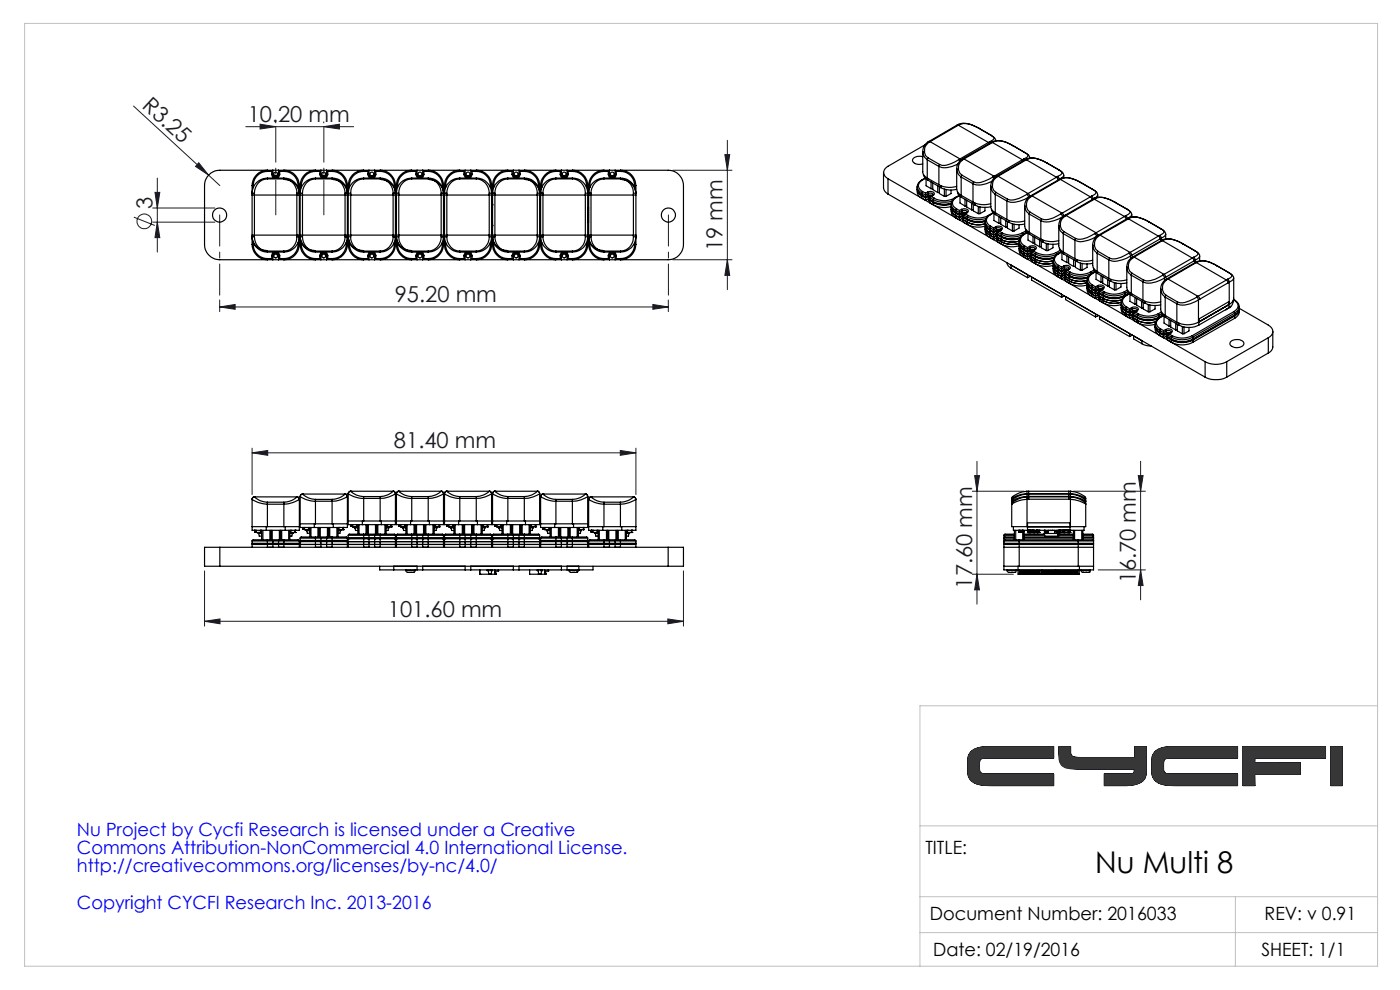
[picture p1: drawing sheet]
<svg xmlns="http://www.w3.org/2000/svg" width="297mm" height="210mm" viewBox="0 0 297 210" stroke-linecap="round" stroke-linejoin="round" font-family="sans-serif">
<defs><g id="words">
<text font-size="6.3" x="232.4" y="185.1">Nu Multi 8</text>
<g font-size="4.7" fill="#191924">
<text x="30" y="22.6" transform="rotate(43 30 22.6)">R3.25</text>
<text x="52.5" y="25.8">10.20 mm</text>
<text x="32.3" y="44.4" transform="rotate(-90 32.3 44.4)">3</text>
<text x="153.3" y="53.3" transform="rotate(-90 153.3 53.3)">19 mm</text>
<text x="83.7" y="64.1">95.20 mm</text>
<text x="83.6" y="95">81.40 mm</text>
<text x="206.3" y="124.9" transform="rotate(-90 206.3 124.9)">17.60 mm</text>
<text x="241" y="123.8" transform="rotate(-90 241 123.8)">16.70 mm</text>
<text x="82.3" y="130.8">101.60 mm</text>
</g>
<g font-size="3.9" fill="#00f">
<text x="16.3" y="177.3">Nu Project by Cycfi Research is licensed under a Creative</text>
<text x="16.3" y="181.2">Commons Attribution-NonCommercial 4.0 International License.</text>
<text x="16.3" y="185.1">http://creativecommons.org/licenses/by-nc/4.0/</text>
<text x="16.3" y="192.8">Copyright CYCFI Research Inc. 2013-2016</text>
</g>
<g font-size="3.9">
<text x="196.3" y="181.1">TITLE:</text>
<text x="197.3" y="195.1">Document Number: 2016033</text>
<text x="268.3" y="195.2">REV: v 0.91</text>
<text x="198" y="202.9">Date: 02/19/2016</text>
<text x="267.6" y="202.9">SHEET: 1/1</text>
</g>
</g></defs>
<g fill="none" stroke="#191924" stroke-width=".21">
<path d="M28.3 22.5l15.9 14.6M33.4 37.8v15.7M42.2 34.5l2 2.6-2.7-1.8zM44.2 37.1l2.4 2.3M52.1 26.9h22.9M55.2 26.3l3.3 .6-3.3 .5zM58.5 25.9v.2M68.7 26.9l3.3-.6v1.1zM68.7 25.9v.2M142.7 36.1h12.6M153.8 32.8h1l-.5 3.3zM154.3 29.8v31.6"/>
<path d="M28.4 46.1l4.4 1.7M32.4 44.1h13.2M32.4 47.1h13.2M32.9 40.8h1l-.5 3.3zM33.4 47.1l.5 3.3h-1zM142.7 55.1h12.6M154.3 55.1l.5 3.3h-1zM46.6 65.1l3.3-.5v1zM46.6 63.6v2.5M46.6 65.1h95.2M138.5 64.6l3.3 .5-3.3 .5zM141.8 63.6v2.5"/>
<path d="M53.5 96.1l3.3-.5v1zM53.5 95.1v9.8M53.5 96.1h81.4M131.6 95.6l3.3 .5-3.3 .5zM134.9 95.1v9.8M207.3 97.9v30.3M242 97.9v29.3M206.3 104.2h10.9M206.8 100.9h1l-.5 3.3zM227.7 104.2h15.3M241.5 100.9h1l-.5 3.3zM43.4 131.8l3.3-.5v1z"/>
<path d="M43.4 121.1v11.7M43.4 131.8h101.6M141.7 131.3l3.3 .5-3.3 .5zM145 121.1v11.7M206.3 121.8h8.7M207.3 121.8l.5 3.3h-1zM233 120.9h10M242 120.9l.5 3.3h-1zM210.3 158.4h-1.3a3.4 3.4 0 0 0-3.6 2.2l-.1 .8M210.3 158.4a5 5 0 0 0-4.7 1.5l-.3 1.5M210.3 158.4h13.2v2.4h-13.2M224.6 158.4h2.5v1.5"/>
<path d="M224.6 158.4v1.7a2.44 2.44 0 0 0 2.5 3l13.6 .1M224.6 158.4v.8a3.2 3.2 0 0 0 3.1 3.8l13 .2M227.1 159.9l.1 .1a.94 .94 0 0 0 1.1 .6l1 .1M227.1 159.9l.1 .1a1.86 1.86 0 0 0 2.1 .7M249.3 158.4h-1.3a3.4 3.4 0 0 0-3.6 2.2v.8M249.3 158.4a6.5 6.5 0 0 0-4.2 .9l-.7 1.2v.9M249.3 158.4h13.2v2.4h-13.2M263.7 158.4h17.5v2.4h-15v1h9.6v2.5h-9.6v2.3h-2.5zM282.3 158.4h2.5v8.2h-2.5zM205.3 163.6a2.5 2.5 0 0 0 2.2 2.8l2.8 .2M205.3 163.6a2.76 2.76 0 0 0 2.9 2.9l2.1 .1M205.3 161.4v2.2"/>
<path d="M207.8 163a.93 .93 0 0 0 .2 1 .93 .93 0 0 0 1 .1l1.3 .1M207.8 163a.92 .92 0 0 0 .9 1.1l1.6 .1M207.8 162v1M210.3 160.8l-2.2 .2-.2 .3-.1 .7M210.3 160.8h-1a1.35 1.35 0 0 0-1.4 .4l-.1 .8M210.3 164.2h13.2v2.4h-13.2M229.3 160.7h11.4v-2.3h2.5v4.9M238.2 164.2h-3.9v2.4h3.9M240.7 163.2l-.2 .8-2.3 .2M240.7 163.2l-.1 .7a1.36 1.36 0 0 1-1.4 .3h-1M243.2 163.3a2.62 2.62 0 0 1-2.2 3.1l-2.8 .2M243.2 163.3a2.87 2.87 0 0 1-2.9 3.2l-2.1 .1"/>
<path d="M244.4 161.4v2.2M244.4 163.6a2.51 2.51 0 0 0 2.2 2.8l2.7 .2M244.4 163.6a2.76 2.76 0 0 0 2.8 2.9l2.1 .1M246.8 162.7a1.2 1.2 0 0 0 .6 1.4l1.9 .1M246.8 162.7a1.06 1.06 0 0 0 1 1.4l1.5 .1M246.8 162v.7M249.3 160.8l-2.1 .2-.3 .3-.1 .7M249.3 160.8h-.9a1.35 1.35 0 0 0-1.5 .4l-.1 .8M249.3 164.2h13.2v2.4h-13.2"/>
<circle cx="30.6" cy="46.9" r="1.55"/>
</g>
<path d="M58.5 45.6v-18.6M68.7 45.6v-18.6" fill="none" stroke="#191924" stroke-width=".21" stroke-dasharray="15.2 1.3 1.3 1.3" stroke-dashoffset="7.9"/>
<path d="M46.6 45.6v17M141.8 45.6v17" fill="none" stroke="#191924" stroke-width=".21" stroke-dasharray="15.2 1.3 1.3 1.3" stroke-dashoffset="8.6"/>
<path d="M5.2 5h287v200h-287zM292.2 149.7h-97v55.3M195.2 175.2h97M195.2 197.8h97M195.2 190.2h97M262.1 190.2v14.8" fill="none" stroke="#c0c0c0" stroke-width=".21"/>
<g fill="#191924">
<path d="M42.2 34.5l2 2.6-2.7-1.8z"/>
<path d="M55.2 26.3l3.3 .6-3.3 .5zM68.7 26.9l3.3-.6v1.1zM46.6 65.1l3.3-.5v1zM138.5 64.6l3.3 .5-3.3 .5z"/>
<path d="M43.4 131.8l3.3-.5v1zM141.7 131.3l3.3 .5-3.3 .5z"/>
<path d="M153.8 32.8h1l-.5 3.3zM154.3 55.1l.5 3.3h-1zM32.9 40.8h1l-.5 3.3zM33.4 47.1l.5 3.3h-1zM241.5 100.9h1l-.5 3.3zM242 120.9l.5 3.3h-1zM206.8 100.9h1l-.5 3.3zM207.3 121.8l.5 3.3h-1z"/>
<path d="M53.5 96.1l3.3-.5v1zM131.6 95.6l3.3 .5-3.3 .5z"/>
</g>
<path d="M206.1 159.3a6.9 6.9 0 0 1 4.2-.9h13.2v2.4h-14.7l-.8 .2-.2 .7 .1 2 .4 .4 15.2 .1v2.4h-14.7a3.3 3.3 0 0 1-3.4-2.1l-.1-3.1a2.59 2.59 0 0 1 .8-2.1zM224.6 158.4h2.5v1.5l.2 .3 .3 .3 1 .2h12.1v-2.3h2.5v4.9a2.78 2.78 0 0 1-2.9 3.2l-6 .1v-2.4l5.9-.1 .4-.2 .1-.7h-11.6a5.6 5.6 0 0 1-3.9-.8 4.7 4.7 0 0 1-.6-3.1zM282.3 158.4h2.5v8.2h-2.5zM245.1 159.3a6.9 6.9 0 0 1 4.2-.9h13.2v2.4h-14.7l-.7 .2-.3 .7 .1 1.9 .4 .5 15.2 .1v2.4h-14.7a3.3 3.3 0 0 1-3.4-2.1v-3.1a2.59 2.59 0 0 1 .7-2.1zM263.7 158.4h17.5v2.4h-15v1h9.6v2.5h-9.6v2.3h-2.5z" fill-rule="evenodd" fill="#373737"/>
<g fill="none" stroke="#000" stroke-width=".25">
<path d="M44.3 37.1a3.2 3.2 0 0 1 2.3-1h95.1a3.3 3.3 0 0 1 3.3 3.3v12.4a3.3 3.3 0 0 1-3.3 3.3h-95.1a3.3 3.3 0 0 1-3.2-3.3v-12.4a2.97 2.97 0 0 1 .9-2.3zM53.5 39.4h.2M53.5 39.4v1.6M53.7 39.4v.4M56.7 36.4a3 3 0 0 0-3 3M56.7 36.4v-.2a2.98 2.98 0 0 0-3.2 3.2M56.7 38a2.9 2.9 0 0 0-2.7 3M56.7 37.8a3.3 3.3 0 0 0-3.2 3.2M56.7 37.8v.2M56.7 36.4h.9M56.7 38h3.5M56.7 37.8h3.5"/>
<path d="M57.6 37h.3M57.6 36.4l.3-.3v.9M57.6 37a.82 .82 0 0 0 .6 .8M57.6 36.4v.6M57.9 37a.6 .6 0 0 0 .6 .6 .6 .6 0 0 0 .6-.6M59.1 37h.2M59.3 36.4l-.2-.3v.9M59.3 37l-.1 .5-.4 .3M59.3 36.4h.9M59.3 36.4v.6M60.2 36.4v-.2a3 3 0 0 1 3.3 3.2M60.2 36.4a3 3 0 0 1 3.1 3"/>
<path d="M60.2 38a2.9 2.9 0 0 1 2.8 3M60.2 37.8v.2M60.2 37.8a3.2 3.2 0 0 1 3.3 3.2M60.5 38.1a3 3 0 0 1 3 3M63.3 39.4h.2M63.3 39.4v.4M63.5 39.4v1.6M63.5 39.2h.2M63.7 39.4h.2M63.7 39.4v1.6M63.9 39.4v.4M66.9 36.4a3 3 0 0 0-3 3"/>
<path d="M66.9 36.4v-.2a3 3 0 0 0-3.2 3.2M66.9 37.8a3.3 3.3 0 0 0-3.2 3.2M66.9 37.8v.2M66.9 38a2.9 2.9 0 0 0-2.7 3M66.9 36.4h.9M66.9 38h3.5M66.9 37.8h3.5M67.8 37h.3M67.8 36.4l.3-.3v.9M67.8 37l.2 .5 .4 .3M67.8 36.4v.6M68.1 37a.6 .6 0 0 0 .6 .6 .6 .6 0 0 0 .6-.6"/>
<path d="M69.3 37h.2M69.5 36.4l-.2-.3v.9M69.5 37l-.1 .5-.4 .3M69.5 36.4h.9M69.5 36.4v.6M70.4 36.4v-.2a3 3 0 0 1 3.3 3.2M70.4 36.4a3 3 0 0 1 3 3M70.4 38a2.96 2.96 0 0 1 2.8 3M70.4 37.8v.2M70.4 37.8a3.2 3.2 0 0 1 3.3 3.2M70.7 38.1a3 3 0 0 1 3 3M73.4 39.4h.3"/>
<path d="M73.4 39.4v.4M73.7 39.4v1.6M73.7 39.2h.2M73.9 39.4h.2M73.9 39.4v1.6M74.1 39.4v.4M77.2 36.4a3 3 0 0 0-3.1 3M77.2 36.4v-.2a3 3 0 0 0-3.3 3.2M77.2 37.8a3.3 3.3 0 0 0-3.3 3.2M77.2 37.8v.2M77.2 38a2.84 2.84 0 0 0-2.8 3M77.2 36.4h.8"/>
<path d="M77.2 38h3.4M77.2 37.8h3.4M78 37h.3M78 36.4l.3-.3v.9M78 37l.2 .5 .4 .3M78 36.4v.6M78.3 37a.6 .6 0 0 0 .6 .6 .6 .6 0 0 0 .6-.6M79.5 37h.2M79.7 36.4l-.2-.3v.9M79.7 37a.82 .82 0 0 1-.5 .8M79.7 36.4h.9M79.7 36.4v.6"/>
<path d="M80.6 36.4a3 3 0 0 1 3 3M80.6 36.4v-.2a2.98 2.98 0 0 1 3.3 3.2M80.6 38a2.9 2.9 0 0 1 2.8 3M80.6 37.8v.2M80.6 37.8a3.2 3.2 0 0 1 3.3 3.2M80.9 38.1a3 3 0 0 1 3 3M83.6 39.4h.3M83.6 39.4v.4M83.9 39.4v1.6M83.9 39.2h.2M84.1 39.4h.2M84.1 39.4v1.7"/>
<path d="M84.3 39.4v.4M87.3 36.4v-.2a2.98 2.98 0 0 0-3.2 3.2M87.3 36.4a3 3 0 0 0-3 3M87.3 37.8a3.2 3.2 0 0 0-3.2 3.2M87.3 37.8v.2M87.3 38a2.9 2.9 0 0 0-2.7 3M87.3 36.4h.9M87.3 38h3.5M87.3 37.8h3.5M88.2 36.4l.3-.3v.9M88.2 37h.3M88.2 37l.2 .5 .4 .3"/>
<path d="M88.2 36.4v.6M88.5 37a.6 .6 0 0 0 .6 .6 .6 .6 0 0 0 .6-.6M89.7 37h.2M89.9 36.4l-.2-.3v.9M89.9 37a.82 .82 0 0 1-.5 .8M89.9 36.4h.9M89.9 36.4v.6M90.8 36.4v-.2a2.98 2.98 0 0 1 3.3 3.2M90.8 36.4a3 3 0 0 1 3 3M90.8 38a2.9 2.9 0 0 1 2.8 3M90.8 37.8v.2M90.8 37.8a3.2 3.2 0 0 1 3.3 3.2"/>
<path d="M91.1 38.1a3 3 0 0 1 3 3M93.8 39.4h.3M93.8 39.4v.4M94.1 39.4v1.6M94.1 39.2h.2M94.3 39.4h.2M94.3 39.4v1.7M94.5 39.4v.4M97.5 36.4v-.2a2.98 2.98 0 0 0-3.2 3.2M97.5 36.4a3 3 0 0 0-3 3M97.5 38a2.9 2.9 0 0 0-2.7 3M97.5 37.8a3.3 3.3 0 0 0-3.2 3.2"/>
<path d="M97.5 37.8v.2M97.5 36.4h.9M97.5 38h3.5M97.5 37.8h3.5M98.4 37h.3M98.4 36.4l.3-.3v.9M98.4 37l.2 .5 .4 .3M98.4 36.4v.6M98.7 37a.6 .6 0 0 0 .6 .6 .6 .6 0 0 0 .6-.6M99.9 37h.3M100.2 36.4l-.3-.3v.9M100.2 37l-.2 .5-.4 .3"/>
<path d="M100.2 36.4h.8M100.2 36.4v.6M101 36.4v-.2a2.98 2.98 0 0 1 3.3 3.2M101 36.4a3 3 0 0 1 3 3M101 38a2.9 2.9 0 0 1 2.8 3M101 37.8v.2M101 37.8a3.2 3.2 0 0 1 3.3 3.2M104 39.4h.3M104 39.4v.4M104.3 39.4v1.6M104.3 39.2h.2M104.5 39.4h.2"/>
<path d="M104.5 39.4v1.7M104.7 39.4v.4M107.7 36.4v-.2a2.98 2.98 0 0 0-3.2 3.2M107.7 36.4a3 3 0 0 0-3 3M107.7 37.8a3.3 3.3 0 0 0-3.2 3.2M107.7 37.8v.2M107.7 38a2.9 2.9 0 0 0-2.7 3M107.7 36.4h.9M107.7 38h3.5M107.7 37.8h3.5M108.6 37h.3M108.6 36.4l.3-.3v.9"/>
<path d="M108.6 37l.2 .5 .4 .3M108.6 36.4v.6M108.9 37a.6 .6 0 0 0 .6 .6 .6 .6 0 0 0 .6-.6M110.1 37h.2M110.3 36.4l-.2-.3v.9M110.3 37l-.1 .5-.4 .3M110.3 36.4h.9M110.3 36.4v.6M111.2 36.4v-.2a2.98 2.98 0 0 1 3.3 3.2M111.2 36.4a3 3 0 0 1 3 3M111.2 38a2.9 2.9 0 0 1 2.8 3M111.2 37.8v.2"/>
<path d="M111.2 37.8a3.2 3.2 0 0 1 3.3 3.2M111.5 38.1a3 3 0 0 1 3 3M114.2 39.4h.3M114.2 39.4v.4M114.5 39.4v1.6M114.5 39.2h.2M114.7 39.4h.2M114.7 39.4v1.6M114.9 39.4v.4M117.9 36.4v-.2a2.98 2.98 0 0 0-3.2 3.2M117.9 36.4a3 3 0 0 0-3 3M117.9 38a2.9 2.9 0 0 0-2.7 3"/>
<path d="M117.9 37.8a3.3 3.3 0 0 0-3.2 3.2M117.9 37.8v.2M117.9 36.4h1M117.9 38h3.5M117.9 37.8h3.5M118.9 37h.2M118.9 36.4l.2-.3v.9M118.9 37a.82 .82 0 0 0 .5 .8M118.9 36.4v.6M119.1 37a.6 .6 0 0 0 .6 .6 .6 .6 0 0 0 .6-.6M120.3 37h.2M120.5 36.4l-.2-.3v.9"/>
<path d="M120.5 37l-.1 .5-.4 .3M120.5 36.4h.9M120.5 36.4v.6M121.4 36.4v-.2a2.98 2.98 0 0 1 3.3 3.2M121.4 36.4a3 3 0 0 1 3 3M121.4 38a2.9 2.9 0 0 1 2.8 3M121.4 37.8v.2M121.4 37.8a3.2 3.2 0 0 1 3.3 3.2M124.4 39.4h.3M124.4 39.4v.4M124.7 39.4v1.6M124.7 39.2h.2"/>
<path d="M124.9 39.4h.2M124.9 39.4v1.6M125.1 39.4v.4M128.1 36.4a3 3 0 0 0-3 3M128.1 36.4v-.2a2.98 2.98 0 0 0-3.2 3.2M128.1 38a2.9 2.9 0 0 0-2.7 3M128.1 37.8a3.3 3.3 0 0 0-3.2 3.2M128.1 37.8v.2M128.1 36.4h.9M128.1 38h3.5M128.1 37.8h3.5M129 37h.3"/>
<path d="M129 36.4l.3-.3v.9M129 37a.82 .82 0 0 0 .6 .8M129 36.4v.6M129.3 37a.6 .6 0 0 0 .6 .6 .6 .6 0 0 0 .6-.6M130.5 37h.2M130.7 36.4l-.2-.3v.9M130.7 37l-.1 .5-.4 .3M130.7 36.4v.6M130.7 36.4h.9M131.6 36.4a2.95 2.95 0 0 1 3 3M131.6 36.4v-.2a3 3 0 0 1 3.3 3.2M131.6 38a2.9 2.9 0 0 1 2.8 3"/>
<path d="M131.6 37.8v.2M131.6 37.8a3.2 3.2 0 0 1 3.3 3.2M131.9 38.1a3 3 0 0 1 3 3M134.6 39.4h.3M134.6 39.4v.4M134.9 39.4v1.6M187.4 36.6l.1 3.4a1.72 1.72 0 0 0 .9 1.2M188.4 37.9l67.3 38.8M188.4 37.9v3.3M194.6 40l.2 .8 .8 .6M194.6 39.6v.6a1.62 1.62 0 0 0 .9 1.1M195.6 38.2a1.48 1.48 0 0 0-1 1.3 1.48 1.48 0 0 0 .9 1.4"/>
<path d="M195.6 38.2h.1M195.7 38.2a1.3 1.3 0 0 0-.9 1.2 1.3 1.3 0 0 0 .9 1.2M195.8 33.2a1.73 1.73 0 0 0-2.2 .8 1.63 1.63 0 0 0 2.2 .8M195.8 32.1v4.5l.3 .6 .6 .6M195.8 32.1a1.89 1.89 0 0 0 .9 1.8M195.9 37l.3 .7 .6 .5M196.2 30.8l-7.8 4.5a1.41 1.41 0 0 0-.9 1.3 1.41 1.41 0 0 0 .9 1.3M196.3 37.8l-.7 .4M196.3 37.8l-.6 .4M196.5 38v1.4l1 .6M196.7 33.9l2.5 1.4M196.7 37.8l2.5 1.4"/>
<path d="M196.7 33.9v3.9M196.8 30.2l-.7 .7-.3 1.3M196.8 30.2h.2M196.8 38.2l2.8 1.6M196.8 37.8v.4M196.8 33.5l-.1 .4M196.8 33.5l2.5 1.4M197 30.2a2.06 2.06 0 0 0-.2 3.3M197.1 30h.2M197.1 30l-.3 .2M197.3 30l-.3 .2M197.3 30l6.4 3.7"/>
<path d="M197.5 38.6v1.4M197.9 38.8v1.4l1 .6M198.9 39.4v1.4M199.2 39.2a4.9 4.9 0 0 0 3.8 .3M199.2 35.3v3.9M199.3 39.6v1.5l1 .6M199.3 34.9l-.1 .4M199.6 39.8l1.9 .5 1.5-.1M199.6 39.4v.4M203.1 26.5l.2 .1M203.1 26.5l-6 3.5M203.2 34.8a4.6 4.6 0 0 1-4 .5"/>
<path d="M203.3 26.6l-6 3.4M203.3 26.6l6.4 3.6M203.3 26.4a4.6 4.6 0 0 1 4.3 .8M203.4 33.9a6.8 6.8 0 0 1-3.5 1.2l-.6-.2M203.4 33.9l.3 .2M203.6 26.4l-.3 .2M203.6 26.4a5.1 5.1 0 0 1 4.1 .8M203.6 26.4l-.5 .1M203.7 33.7l-.3 .2M203.7 33.7l.2 .2M203.9 37.6a2.14 2.14 0 0 1-.9-1.8v4.5a1.68 1.68 0 0 0 .9 1.1M203.9 37.6l2.5 1.4"/>
<path d="M203.9 37.6v3.8M204 33.9l-.5 .4a2.27 2.27 0 0 0-.5 1.6M204 33.9h.3M204 37.1l-.1 .5M204 37.1l2.6 1.5M204.3 33.9a2.03 2.03 0 0 0-.3 3.2M204.3 33.7h.2M204.3 33.7l-.3 .2M204.5 33.7l-.2 .2M204.5 33.7l6.4 3.7M206.4 39v3.9M206.6 38.6l-.2 .4"/>
<path d="M207.7 27.2l2.5 1.5M207.7 27.2l2.4 1.4M209.7 30.2l.2 .2M209.7 30.2l-6 3.5M209.9 30.1l-.2 .1M209.9 30.1l.2 .2M210.1 28.6l.8 .6v.2l-1 .7M210.1 28.6l.1 .1M210.2 28.7l.8 .5 .2 .6M210.2 39.5v4.4a1.62 1.62 0 0 0 .9 1.2M210.2 39.5a1.82 1.82 0 0 0 .9 1.7M210.3 30.2h.2"/>
<path d="M210.3 30.2l-6 3.5M210.4 38.5a4.5 4.5 0 0 1-4 .5M210.5 30l-.2 .2M210.5 30.2l-6 3.5M210.5 30.2l6.4 3.7M210.6 30.1a4.6 4.6 0 0 1 4.3 .8M210.6 30l.2 .1M210.6 37.6a7.2 7.2 0 0 1-3.5 1.2l-.5-.2M210.6 37.6l.3 .2M210.8 30.1l-.3 .1M210.8 30.1a5 5 0 0 1 4.1 .8M210.9 37.4l-.3 .2"/>
<path d="M210.9 37.4l.2 .2M211.2 37.5l-.7 .8-.3 1.3M211.2 37.5l.3 .1M211.5 37.6a2.03 2.03 0 0 0-.2 3.2M211.5 37.4h.2M211.5 37.4l-.3 .1M211.7 37.4l-.2 .2M211.7 37.4l6.4 3.7M214.9 30.9h.1M214.9 30.9l2.5 1.4M216.9 33.9l.2 .2M216.9 33.9l-6 3.5"/>
<path d="M217.2 33.8l-.3 .1M217.2 33.8l.2 .2M217.4 32.3l.8 .6 .2 .6M217.4 32.3l.7 .6v.2l-.9 .7M217.5 33.9h.2M217.5 33.9l-6 3.5M217.7 33.9l6.4 3.7M217.7 33.9l-6 3.5M217.8 33.8a4.9 4.9 0 0 1 4.3 .8M217.8 33.8h.2M217.8 33.8l-.3 .1M218 33.8l-.3 .1"/>
<path d="M218 33.8a3.9 3.9 0 0 1 3.5 .5l.6 .3M222.1 34.6l2.5 1.4M224.1 37.6l.4 .6M224.1 37.6l-6 3.5M224.4 37.4l-.3 .2M224.4 37.4l.3 .7M224.6 36l.7 .5v.3l-.9 .6M224.6 36h.1M224.6 36a1.23 1.23 0 0 1 .9 1.5l-.5 .3M224.7 38.1h.3M224.7 38.1l-6 3.4M225 37.9a4.9 4.9 0 0 1 4.3 .8"/>
<path d="M225 37.9h.2M225 37.9l-.3 .2M225 38.1l-6.1 3.4M225 38.1l6.3 3.7M225.2 37.9l-.2 .2M225.2 37.9a4 4 0 0 1 3.5 .5l.6 .3M225.7 37.2v.5M229.3 38.7l2.5 1.5M53.5 51.8a3 3 0 0 0 3.2 3.2v-.2M53.5 51.8h.2M53.5 41v.4M53.5 41.4h.5"/>
<path d="M53.5 49.9h.5M53.5 50.2a3.3 3.3 0 0 0 3.2 3.3M53.5 50.2h.5M53.5 49.9v.3M53.5 50.2a3 3 0 0 0 3 2.9M53.5 41.4v8.5M53.5 50.2v1.6M53.5 40.7v.4M53.7 51.8a3 3 0 0 0 3 3M53.7 51.4v.4M54 41h-.5M54 41v.4"/>
<path d="M54 50.2a2.9 2.9 0 0 0 2.7 3.1M54 49.9v.3M54 41.4h9M54 49.9h9M54 41.4v8.5M56.7 53.3v.2M56.7 54.8h.9M56.7 53.3h3.5M56.7 53.5h3.5M57.6 54.2h.3M57.6 54.2v.6M57.9 54.2a.6 .6 0 0 1 .6-.5 .6 .6 0 0 1 .6 .5"/>
<path d="M57.9 54.2v.9l-.3-.3M58.2 53.5a.74 .74 0 0 0-.6 .7M58.8 53.5l.4 .3 .1 .4M59.1 54.2v.9l.2-.3M59.1 54.2h.2M59.3 54.8h.9M59.3 54.2v.6M60.2 53.3v.2M63 41v.4M63 41h.5M63 41.4h.5M63 49.9h.5"/>
<path d="M63 49.9v.3M63 50.2a2.9 2.9 0 0 1-2.8 3.1M63 41.4v8.5M63.3 51.8a3 3 0 0 1-3.1 3M63.3 51.8h.2M63.3 51.4v.4M63.5 51.8a3 3 0 0 1-3.3 3.2v-.2M63.5 41v.4M63.5 49.9v.3M63.5 50.2h-.5M63.5 50.2a3.3 3.3 0 0 1-3.3 3.3M63.5 41.4v8.5"/>
<path d="M63.5 50.2v1.6M63.5 52h.2M63.5 50.1v.4M63.7 51.8a3 3 0 0 0 3.2 3.2v-.2M63.7 51.8h.2M63.7 41.4h.5M63.7 49.9h.5M63.7 41v.4M63.7 49.9v.3M63.7 50.2h.5M63.7 50.2a3.3 3.3 0 0 0 3.2 3.3M63.7 50.2a3 3 0 0 0 3 2.9"/>
<path d="M63.7 41.4v8.5M63.7 50.2v1.6M63.7 40.7v.4M63.9 51.8a3 3 0 0 0 3 3M63.9 51.4v.4M64.2 41h-.5M64.2 41v.4M64.2 49.9v.3M64.2 50.2a2.9 2.9 0 0 0 2.7 3.1M64.2 41.4v8.5M64.2 41.4h9M64.2 49.9h9"/>
<path d="M66.9 53.3v.2M66.9 54.8h.9M66.9 53.3h3.5M66.9 53.5h3.5M67.8 54.2h.3M67.8 54.2v.6M68.1 54.2v.9l-.3-.3M68.1 54.2a.6 .6 0 0 1 .6-.5 .6 .6 0 0 1 .6 .5M68.4 53.5l-.4 .3-.2 .4M69 53.5l.4 .3 .1 .4M69.3 54.2v.9l.2-.3M69.3 54.2h.2"/>
<path d="M69.5 54.8h.9M69.5 54.2v.6M70.4 53.3v.2M73.2 41v.4M73.2 49.9v.3M73.2 50.2a2.97 2.97 0 0 1-2.8 3.1M73.2 41h.5M73.2 41.4h.5M73.2 49.9h.5M73.2 41.4v8.5M73.4 51.8h.3M73.4 51.8a3 3 0 0 1-3 3"/>
<path d="M73.4 51.4v.4M73.7 51.8a3 3 0 0 1-3.3 3.2v-.2M73.7 50.2h-.5M73.7 50.2a3.3 3.3 0 0 1-3.3 3.3M73.7 41v.4M73.7 49.9v.3M73.7 41.4v8.5M73.7 50.2v1.6M73.7 52h.2M73.7 50.1v.4M73.9 51.8a3 3 0 0 0 3.3 3.2v-.2M73.9 51.8h.2"/>
<path d="M73.9 41.4h.5M73.9 49.9h.5M73.9 50.2a3.3 3.3 0 0 0 3.3 3.3M73.9 50.2h.5M73.9 49.9v.3M73.9 41v.4M73.9 50.2a3 3 0 0 0 3 2.9M73.9 41.4v8.5M73.9 50.2v1.6M73.9 40.7v.4M74.1 51.8a3 3 0 0 0 3.1 3M74.1 51.4v.4"/>
<path d="M74.4 41h-.5M74.4 50.2a2.9 2.9 0 0 0 2.8 3.1M74.4 49.9v.3M74.4 41v.4M74.4 41.4h9M74.4 49.9h9M74.4 41.4v8.5M77.2 53.3v.2M77.2 54.8h.8M77.2 53.3h3.4M77.2 53.5h3.4M78 54.2h.3"/>
<path d="M78 54.2v.6M78.3 54.2a.6 .6 0 0 1 .6-.5 .6 .6 0 0 1 .6 .5M78.3 54.2v.9l-.3-.3M78.6 53.5l-.4 .3-.2 .4M79.2 53.5a.74 .74 0 0 1 .5 .7M79.5 54.2h.2M79.5 54.2v.9l.2-.3M79.7 54.8h.9M79.7 54.2v.6M80.6 53.3v.2M83.4 41v.4M83.4 49.9v.3"/>
<path d="M83.4 50.2a2.97 2.97 0 0 1-2.8 3.1M83.4 41h.5M83.4 41.4h.5M83.4 49.9h.5M83.4 41.4v8.5M83.6 51.8a3 3 0 0 1-3 3M83.6 51.8h.3M83.6 51.4v.4M83.9 51.8a3 3 0 0 1-3.3 3.2v-.2M83.9 50.2h-.5M83.9 50.2a3.3 3.3 0 0 1-3.3 3.3M83.9 41v.4"/>
<path d="M83.9 49.9v.3M83.9 41.4v8.5M83.9 50.2v1.6M83.9 52h.2M83.9 50.1v.4M83.9 43.1v.8M83.9 47.4v.7M83.9 43.6h.1M83.9 47.6l.1 .1M83.9 44h.2M83.9 47.2h.2M84.1 51.8a3 3 0 0 0 3.2 3.2v-.2"/>
<path d="M84.1 51.8h.2M84.1 41.4h.5M84.1 49.9h.5M84.1 41v.4M84.1 50.2a3.2 3.2 0 0 0 3.2 3.3M84.1 50.2h.5M84.1 49.9v.3M84.1 50.2a2.95 2.95 0 0 0 3 2.9M84.1 41.4v8.5M84.1 50.2v1.6M84.3 51.8a3 3 0 0 0 3 3M84.3 51.4v.4"/>
<path d="M84.6 41h-.5M84.6 41v.4M84.6 50.2a2.9 2.9 0 0 0 2.7 3.1M84.6 49.9v.3M84.6 41.4h9M84.6 49.9h9M84.6 41.4v8.5M87.3 53.3v.2M87.3 54.8h.9M87.3 53.3h3.5M87.3 53.5h3.5M88.2 54.2h.3"/>
<path d="M88.2 54.2v.6M88.5 54.2a.6 .6 0 0 1 .6-.5 .6 .6 0 0 1 .6 .5M88.5 54.2v.9l-.3-.3M88.8 53.5l-.4 .3-.2 .4M89.4 53.5a.74 .74 0 0 1 .5 .7M89.7 54.2v.9l.2-.3M89.7 54.2h.2M89.9 54.8h.9M89.9 54.2v.6M90.8 53.3v.2M93.6 49.9v.3M93.6 50.2a2.97 2.97 0 0 1-2.8 3.1"/>
<path d="M93.6 41v.4M93.6 41h.5M93.6 49.9h.5M93.6 41.4h.5M93.6 41.4v8.5M93.8 51.8a3 3 0 0 1-3 3M93.8 51.8h.3M93.8 51.4v.4M94.1 51.8a3 3 0 0 1-3.3 3.2v-.2M94.1 50.2h-.5M94.1 50.2a3.3 3.3 0 0 1-3.3 3.3M94.1 49.9v.3"/>
<path d="M94.1 41v.4M94.1 41.4v8.5M94.1 50.2v1.6M94.1 52h.2M94.1 50.1v.4M94.3 51.8h.2M94.3 51.8a3 3 0 0 0 3.2 3.2v-.2M94.3 41v.4M94.3 41.4h.5M94.3 49.9h.5M94.3 49.9v.3M94.3 50.2h.5"/>
<path d="M94.3 50.2a3.3 3.3 0 0 0 3.2 3.3M94.3 41.4v8.5M94.3 50.2v1.6M94.5 51.8a3 3 0 0 0 3 3M94.5 51.4v.4M94.8 41h-.5M94.8 41v.4M94.8 49.9v.3M94.8 50.2a2.9 2.9 0 0 0 2.7 3.1M94.8 41.4h9M94.8 49.9h9M94.8 41.4v8.5"/>
<path d="M97.5 53.3v.2M97.5 54.8h.9M97.5 53.3h3.5M97.5 53.5h3.5M98.4 54.2h.3M98.4 54.2v.6M98.7 54.2v.9l-.3-.3M98.7 54.2a.6 .6 0 0 1 .6-.5 .6 .6 0 0 1 .6 .5M99 53.5l-.4 .3-.2 .4M99.6 53.5l.4 .3 .2 .4M99.9 54.2v.9l.3-.3M99.9 54.2h.3"/>
<path d="M100.2 54.8h.8M100.2 54.2v.6M101 53.3v.2M103.8 41v.4M103.8 49.9v.3M103.8 50.2a2.97 2.97 0 0 1-2.8 3.1M103.8 41h.5M103.8 41.4h.5M103.8 49.9h.5M103.8 41.4v8.5M104 51.8a3 3 0 0 1-3 3M104 51.8h.3"/>
<path d="M104 51.4v.4M104.3 51.8a3 3 0 0 1-3.3 3.2v-.2M104.3 50.2h-.5M104.3 50.2a3.3 3.3 0 0 1-3.3 3.3M104.3 49.9v.3M104.3 41v.4M104.3 41.4v8.5M104.3 50.1v1.7M104.3 52h.2M104.3 43.5h.2M104.3 47.6h.2M104.3 43.6h.2"/>
<path d="M104.3 47.7h.2M104.3 47.8h.2M104.3 47.9h.2M104.3 43.3h.2M104.3 43.5h.1M104.3 47.8h.1M104.3 47.8v.3h.2M104.3 48h.2M104.4 43.5h.1M104.4 47.8h.1M104.4 43.1v.2M104.4 47.9v.2"/>
<path d="M104.5 51.8a3 3 0 0 0 3.2 3.2v-.2M104.5 51.8h.2M104.5 41v.4M104.5 41.4h.5M104.5 49.9h.5M104.5 50.2a3.3 3.3 0 0 0 3.2 3.3M104.5 50.2h.5M104.5 49.9v.3M104.5 50.2a3 3 0 0 0 3 2.9M104.5 47.2h-.1l.1 .2M104.5 43.9h-.1l.1 .1M104.5 41.4v8.5"/>
<path d="M104.5 50.2v1.6M104.5 43.1h-.2v.4M104.5 43.2l-.2 .1h.2M104.7 51.8a3 3 0 0 0 3 3M104.7 51.4v.4M105 41h-.5M105 41v.4M105 50.2a2.9 2.9 0 0 0 2.7 3.1M105 49.9v.3M105 41.4h9M105 49.9h9M105 41.4v8.5"/>
<path d="M107.7 53.3v.2M107.7 54.8h.9M107.7 53.3h3.5M107.7 53.5h3.5M108.6 54.2h.3M108.6 54.2v.6M108.9 54.2v.9l-.3-.3M108.9 54.2a.6 .6 0 0 1 .6-.5 .6 .6 0 0 1 .6 .5M109.2 53.5l-.4 .3-.2 .4M109.8 53.5l.4 .3 .1 .4M110.1 54.2v.9l.2-.3M110.1 54.2h.2"/>
<path d="M110.3 54.8h.9M110.3 54.2v.6M111.2 53.3v.2M114 49.9v.3M114 50.2a2.97 2.97 0 0 1-2.8 3.1M114 41v.4M114 41h.5M114 49.9h.5M114 41.4h.5M114 41.4v8.5M114.2 51.8h.3M114.2 51.8a3 3 0 0 1-3 3"/>
<path d="M114.2 51.4v.4M114.5 51.8a3 3 0 0 1-3.3 3.2v-.2M114.5 50.2h-.5M114.5 50.2a3.3 3.3 0 0 1-3.3 3.3M114.5 49.9v.3M114.5 41v.4M114.5 41.4v8.5M114.5 50.1v1.7M114.5 52h.2M114.7 51.8a3 3 0 0 0 3.2 3.2v-.2M114.7 51.8h.2M114.7 41.4h.5"/>
<path d="M114.7 49.9h.5M114.7 41v.4M114.7 50.2a3.3 3.3 0 0 0 3.2 3.3M114.7 50.2h.5M114.7 49.9v.3M114.7 41.4v8.5M114.7 50.2v1.6M114.7 40.7v.4M114.9 51.8a3 3 0 0 0 3 3M114.9 51.4v.4M115.2 41h-.5M115.2 41v.4"/>
<path d="M115.2 50.2a2.9 2.9 0 0 0 2.7 3.1M115.2 49.9v.3M115.2 41.4h9M115.2 49.9h9M115.2 41.4v8.5M117.9 53.3v.2M117.9 54.8h1M117.9 53.3h3.5M117.9 53.5h3.5M118.9 54.2h.2M118.9 54.2v.6M119.1 54.2a.6 .6 0 0 1 .6-.5 .6 .6 0 0 1 .6 .5"/>
<path d="M119.1 54.2v.9l-.2-.3M119.4 53.5a.74 .74 0 0 0-.5 .7M120 53.5l.4 .3 .1 .4M120.3 54.2h.2M120.3 54.2v.9l.2-.3M120.5 54.8h.9M120.5 54.2v.6M121.4 53.3v.2M124.2 49.9v.3M124.2 50.2a2.9 2.9 0 0 1-2.8 3.1M124.2 41v.4M124.2 41h.5"/>
<path d="M124.2 41.4h.5M124.2 49.9h.5M124.2 41.4v8.5M124.4 51.8h.3M124.4 51.8a3 3 0 0 1-3 3M124.4 51.4v.4M124.7 51.8a3 3 0 0 1-3.3 3.2v-.2M124.7 50.2h-.5M124.7 50.2a3.3 3.3 0 0 1-3.3 3.3M124.7 41v.4M124.7 49.9v.3M124.7 41.4v8.5"/>
<path d="M124.7 50.1v1.7M124.7 52h.2M124.7 46h.2M124.7 46.2h.2M124.7 46.5h.2M124.7 46.7h.2M124.7 47h.2M124.7 47.2h.2M124.7 45h.2M124.7 45.2h.2M124.7 45.5h.2M124.7 45.7h.2"/>
<path d="M124.7 44h.2M124.7 44.2h.2M124.7 44.5h.2M124.7 44.7h.2M124.9 51.8a3 3 0 0 0 3.2 3.2v-.2M124.9 51.8h.2M124.9 41.4h.5M124.9 49.9h.5M124.9 41v.4M124.9 49.9v.3M124.9 50.2h.5M124.9 50.2a3.3 3.3 0 0 0 3.2 3.3"/>
<path d="M124.9 50.2a3 3 0 0 0 3 2.9M124.9 41.4v8.5M124.9 50.2v1.6M124.9 40.7v.4M125.1 51.8a3 3 0 0 0 3 3M125.1 51.4v.4M125.4 41h-.5M125.4 41v.4M125.4 49.9v.3M125.4 50.2a2.9 2.9 0 0 0 2.7 3.1M125.4 41.4h9M125.4 49.9h9"/>
<path d="M125.4 41.4v8.5M128.1 53.3v.2M128.1 54.8h.9M128.1 53.3h3.5M128.1 53.5h3.5M129 54.2h.3M129 54.2v.6M129.3 54.2a.6 .6 0 0 1 .6-.5 .6 .6 0 0 1 .6 .5M129.3 54.2v.9l-.3-.3M129.6 53.5a.74 .74 0 0 0-.6 .7M130.2 53.5l.4 .3 .1 .4M130.5 54.2h.2"/>
<path d="M130.5 54.2v.9l.2-.3M130.7 54.8h.9M130.7 54.2v.6M131.6 53.3v.2M134.4 41v.4M134.4 49.9v.3M134.4 50.2a2.9 2.9 0 0 1-2.8 3.1M134.4 41h.5M134.4 41.4h.5M134.4 49.9h.5M134.4 41.4v8.5M134.6 51.8a2.95 2.95 0 0 1-3 3"/>
<path d="M134.6 51.8h.3M134.6 51.4v.4M134.9 51.8a3 3 0 0 1-3.3 3.2v-.2M134.9 50.2h-.5M134.9 50.2a3.3 3.3 0 0 1-3.3 3.3M134.9 41v.4M134.9 49.9v.3M134.9 41.4v8.5M134.9 50.2v1.6M134.9 50.1v.4M188.4 41.2l67.3 38.8M195.5 41.5a1.53 1.53 0 0 1-.9-1.3v.7a1.62 1.62 0 0 0 .9 1.1"/>
<path d="M195.5 41.3l.1 .1M195.5 40.9l.9 .5M195.5 41.3l.9 .5M195.5 40.9v.4M195.5 41.5v.5M195.5 42l.9 .5M195.5 41.5l.9 .5M195.6 41.4l.8 .5M195.7 40.6l-.2 .3M195.7 40.6l.7 .4M196.4 41v.4M196.4 41.8v.1"/>
<path d="M196.4 41.4v.4M196.4 42v.5M196.8 40.7a.81 .81 0 0 1 .9-.1 .81 .81 0 0 1 .5 .7l-.2 .1M196.8 40.7l.2 .4M196.8 40.7l-.4 .3M196.9 41.6l-.5 .3M197 41.1a.53 .53 0 0 1 .6-.2 .53 .53 0 0 1 .3 .5h-.1M197 41.5h.8M197 41.5l-.1 .1M197 41.1v.4M197 41.7v.4M197 41.1l-.6 .3"/>
<path d="M197 41.5l-.6 .3M197 41.7l-.6 .3M197 42.1l-.6 .4M197.2 42.3l.1 .1M197.2 42.2l-.2 .1v.2l.2 .1M197.2 42.1h-.2M197.2 41.9l.8 .5M197.2 42.3l.8 .5M197.2 41.9v.4M197.2 42.5v.5l.8 .5M197.2 42.5l.8 .5M197.3 42.4l.7 .5"/>
<path d="M197.3 42.4l-.1 .1M197.5 40h.4M197.6 41.7l-.4 .2M197.6 41.7l.6 .3M197.6 41.6l-.6 .1M197.7 41.5l-.8 .1M197.8 41.4h.2M197.8 41.4l-.5 .4M198 41.4l-.4 .3M198 43.5a4.9 4.9 0 0 0 3.8 .3M198 43a5 5 0 0 0 3.8 .3 1.35 1.35 0 0 0 .9 1.3M198 42.4a5.4 5.4 0 0 0 4 .2"/>
<path d="M198 42.8a5.2 5.2 0 0 0 3.8 .3M198 42.8v.1M198 42.4v.4M198 43v.5M198 42.9a5.1 5.1 0 0 0 3.8 .3M198.2 42l-.2 .4M198.9 40.8h.4M200.3 41.7h.4M200.3 40.1v1.6M200.7 40.2v1.5M201.8 40.3v.8l-1.1 .6M201.8 44.4v.1a2.26 2.26 0 0 0 1.8 1.7l.8-.5"/>
<path d="M201.8 43.3v.5a1.68 1.68 0 0 0 .9 1.2M201.8 43.7l.3 .8 .7 .6M202.7 41.9a4.5 4.5 0 0 1-4.5 .1M202.7 45.2a1.71 1.71 0 0 1-.9-1.3 1.92 1.92 0 0 0 .9 2.3M202.7 45l.1 .1M202.7 44.6l.9 .5M202.7 45l.9 .5M202.7 44.6v.4M202.7 45.2v1M202.7 45.2l.9 .5M202.7 46.2l.9 .5M202.8 41.8l-.2 .2a1.46 1.46 0 0 0-.8 1.4"/>
<path d="M202.8 41.8l.1 .1M202.8 45.1l.8 .5M202.9 41.9a1.29 1.29 0 0 0-.8 1.2 1.29 1.29 0 0 0 .8 1.2M202.9 44.3l-.2 .3M202.9 44.3l.7 .4M203.1 40.7v.1a1.47 1.47 0 0 0 .9 1.1M203.5 41.4l-.7 .4M203.5 41.5l-.6 .4M203.6 44.7v.4M203.6 45.5v.1M203.6 45.1v.4M203.6 45.7v1"/>
<path d="M203.7 41.6v1.5l1 .6M203.9 41.4l2.5 1.5M204 44.4l.8-.1a.49 .49 0 0 1 .6 .7l-.2 .1M204 44.4l.2 .3M204 44.4l-.4 .3M204 41.9l2.8 1.6M204 41.5v.4M204.1 45.3l-.5 .3M204.2 44.7a.53 .53 0 0 1 .6-.2 .53 .53 0 0 1 .3 .6M204.2 45.1h.8M204.2 45.1l-.1 .2M204.2 44.7v.4"/>
<path d="M204.2 45.4v.9M204.2 44.7l-.6 .4M204.2 45.1l-.6 .4M204.2 45.4l-.6 .3M204.2 46.3l-.6 .4M204.4 46l.1 .1M204.4 46.4l-.2 .2 .2 .2M204.4 46.7a5.3 5.3 0 0 0 4.6 .8M204.4 46.2l-.2 .1M204.4 45.6l.8 .4M204.4 46l.8 .5M204.4 45.6v.4"/>
<path d="M204.4 46.2v1l.8 .4M204.4 46.2l.8 .5M204.5 46.1l.8 .5M204.5 46.1l-.1 .1M204.7 43.7h.4M204.7 42.3v1.4M204.8 45.4l-.4 .2M204.8 45.4l.6 .3M204.8 45.3l-.6 .1M204.9 45.2l-.8 .1M205.1 45.1h.1M205.1 45.1l-.6 .3"/>
<path d="M205.1 42.5v1.4l1 .6M205.2 45.1l-.4 .3M205.2 46.7a5.3 5.3 0 0 0 3.8 .3M205.2 47.6a5 5 0 0 0 3.8 .4M205.2 46a5 5 0 0 0 4 .3M205.2 46.5a5.3 5.3 0 0 0 3.9 .3M205.2 46.5l.1 .1M205.2 46v.5M205.2 46.7v.9M205.3 46.6a5 5 0 0 0 3.7 .3M205.4 45.7l-.2 .3M206.1 44.5h.4"/>
<path d="M206.1 43.1v1.4M206.4 42.9a4.9 4.9 0 0 0 3.8 .3M206.5 43.3v1.4l1 .6M206.8 43.5l1.4 .4 2-.1M206.8 43.1v.4M207.5 45.3h.4M207.5 43.8v1.5M207.9 43.9v1.4M209 44v.7l-1.1 .6M209 47.3l.3 .8 .7 .7M209 48.5v.2a1.62 1.62 0 0 0 1 1.2l.8 .4 .8-.4M209 48v.2a1.62 1.62 0 0 0 1 1.2l.8 .4 .8-.4"/>
<path d="M209 46.9v.6a1.62 1.62 0 0 0 1 1.2M210 45.5a4.5 4.5 0 0 1-4.6 .2M210 48.9a1.54 1.54 0 0 1-1-1.3v1.6a1.62 1.62 0 0 0 1 1.2M210 48.7v.1M210 48.9l.8 .4M210 48.3l.8 .4M210 48.7l.8 .5M210 48.3v.4M210 48.9v1.5M210 50.4l.8 .4M210 45.5a1.49 1.49 0 0 0-1 1.4 1.49 1.49 0 0 0 1 1.4M210 45.5h.1"/>
<path d="M210 48.8l.8 .4M210.1 45.5a1.28 1.28 0 0 0-.8 1.3 1.28 1.28 0 0 0 .8 1.2M210.1 48l-.1 .3M210.1 48l.7 .4M210.3 44.3l.3 .7 .6 .5M210.7 45.1l-.7 .4M210.7 45.2l-.6 .3M210.8 48.4v.3M210.8 49.2h.1M210.8 48.7v.5M210.8 49.3v1.5M210.9 45.3v1.5l1 .6"/>
<path d="M211.1 41.2l2.5 1.4M211.1 45.1l2.5 1.5M211.1 41.2v3.9M211.2 48.1l.8-.1a.55 .55 0 0 1 .7 .5l-.3 .3M211.2 48.1l.2 .3M211.2 48.1l-.4 .3M211.2 45.5l2.8 1.7M211.2 45.1v.4M211.3 40.8l-.2 .4M211.3 40.8l2.4 1.5M211.3 48.9l-.5 .3M211.4 48.4a.53 .53 0 0 1 .6-.2 .53 .53 0 0 1 .3 .5v.1"/>
<path d="M211.4 48.8h.8M211.4 48.8l-.1 .1M211.4 48.4v.4M211.4 49v1.5M211.4 48.4l-.6 .3M211.4 48.8l-.6 .4M211.4 50.5l-.6 .3M211.4 49l-.6 .3M211.6 49.7l.1 .1M211.6 50.5l-.2 .2v.1l.2 .2M211.6 50.8a5.2 5.2 0 0 0 4.6 .8M211.6 50.4l-.2 .1"/>
<path d="M211.6 50.3a5.3 5.3 0 0 0 4.7 .8v.6a1.68 1.68 0 0 0 .9 1.1M211.6 49.7l.8 .4M211.6 49.2l.8 .5M211.6 49.2v.5M211.6 49.8v1.5l.8 .5M211.6 49.8l.8 .5M211.7 49.8l.8 .4M211.7 49.8h-.1M211.9 47.4h.4M211.9 46v1.4M212 49l-.4 .2M212 49l.6 .4"/>
<path d="M212 48.9l-.6 .1M212.1 48.9h-.8M212.3 48.8h.1M212.3 48.8l-.6 .3M212.3 46.1v1.5l1.1 .6M212.4 48.8l-.4 .2M212.4 49.7a4.9 4.9 0 0 0 4.6 0M212.4 51.8a4.9 4.9 0 0 0 3.8 .3M212.4 50.3a5.2 5.2 0 0 0 4 .3M212.4 50.1a5.2 5.2 0 0 0 4.1 .3M212.4 50.1l.1 .1M212.4 49.7v.4"/>
<path d="M212.4 50.3v1.5M212.5 50.2a5.2 5.2 0 0 0 3.9 .3M212.6 49.4a4.7 4.7 0 0 0 4.3 0M212.6 49.4l-.2 .3M213.4 48.2h.3M213.4 46.8v1.4M213.6 46.6a5.1 5.1 0 0 0 3.8 .3M213.6 55.7l.3 .7 .6 .5M213.6 42.6v4M213.7 47v1.4l1.1 .6M213.7 42.3l-.1 .3M214 47.2l1.4 .4 2-.1"/>
<path d="M214 46.7v.5M214.5 56.9v-.7l3.5 2.1v.6M214.5 56.9l3.5 2M214.8 49h.3M214.8 47.5v1.5M215.1 47.5v1.5M216.2 47.7v.7l-1.1 .6M216.2 51.5l.3 .8 .7 .7M216.2 52.2l.1 .2a2.26 2.26 0 0 0 1.7 1.6l.8-.4M216.2 52.7l.1 .2a2.26 2.26 0 0 0 1.7 1.6l.8-.4M216.2 51.2l.1 .1a1.68 1.68 0 0 0 .9 1.1M216.9 49.4l.1 .3"/>
<path d="M217 49.7v.1M217.2 53a1.72 1.72 0 0 1-1-1.3l.1 1.7a1.68 1.68 0 0 0 .9 1.1M217.2 52.8v.2M217.2 52.4v.4M217.2 53v1.5M217.2 52.8l.8 .5M217.2 52.4l.8 .5M217.2 53l.8 .5M217.2 54.5l.8 .5M217.2 49.7l-.2 .1a1.46 1.46 0 0 0-.7 1.4M217.2 49.7h.1M217.2 53l.8 .4"/>
<path d="M217.3 49.7a1.29 1.29 0 0 0-.8 1.2 1.29 1.29 0 0 0 .8 1.2M217.3 52.1l-.1 .3M217.3 52.1l.7 .4M217.4 43.7v4.4a1.68 1.68 0 0 0 .9 1.2M217.5 48.5l.1 .1a1.47 1.47 0 0 0 .8 1.1M217.7 49l-.8 .4M217.8 41.2a6.3 6.3 0 0 1-3.5 1.2l-.6-.1M217.8 41.2l.4 .6M217.8 49.2l-.8 .5M217.9 49.3l-.7 .4M217.9 49.3l-.6 .4M218 52.5v.4"/>
<path d="M218 53.3v.1M218 52.9v.4M218 53.5v1.5M218.1 41.1l-.3 .1M218.1 41.1l.2 .2a.3 .3 0 0 1 .1 .3 .3 .3 0 0 1-.2 .2M218.1 49.5v1.4l1 .6M218.2 41.8a6.5 6.5 0 0 1-3.9 1.1l-.7-.3M218.3 45.4v3.9M218.3 45.4l2.5 1.4M218.3 49.3l2.5 1.4M218.4 52.3l.9-.2a.49 .49 0 0 1 .5 .7l-.2 .1M218.4 52.3l.2 .3"/>
<path d="M218.4 49.3v.4M218.4 52.3l-.4 .2M218.4 49.7l2.8 1.6M218.4 41.7a2.22 2.22 0 0 0-.1 3.7M218.4 41.7h.3M218.4 58.7l-.4 .2M218.4 58.5v.2M218.5 45l-.2 .4M218.5 45l2.4 1.4M218.5 53.1l-.5 .3M218.6 52.6a.53 .53 0 0 1 .6-.2 .53 .53 0 0 1 .3 .5M218.6 53h.8"/>
<path d="M218.6 53l-.1 .1M218.6 52.6v.4M218.6 53.2v1.4M218.6 52.6l-.6 .3M218.6 53l-.6 .3M218.6 53.2l-.6 .3M218.6 54.6l-.6 .4M218.6 58.6l-.2 .1M218.7 41.7a2 2 0 0 0-.2 3.3M218.7 41.5h.2M218.7 41.5l-.3 .2M218.8 53.8l.1 .2"/>
<path d="M218.8 54.7l-.2 .2 .2 .2M218.8 54.5a5.3 5.3 0 0 0 4.6 .8v.1a1.62 1.62 0 0 0 1 1.2M218.8 55a5.3 5.3 0 0 0 4.6 .8M218.8 54.6h-.2M218.8 53.4v.4M218.8 54v1.5l.8 .4M218.8 58.8l6.4 3.6v.7l-6.4-3.7zM218.8 53.4l.8 .5M218.8 53.8l.8 .5M218.8 54l.8 .5M218.9 41.5l-.2 .2M218.9 54l.8 .4"/>
<path d="M218.9 54h-.1M218.9 41.5l6.4 3.7M219.1 51.5h.4M219.1 50.1v1.4M219.2 53.2l-.4 .2M219.2 53.2l.6 .4M219.2 53.1l-.6 .1M219.4 53l-.9 .1M219.5 52.9h.1M219.5 50.3v1.4l1.1 .6M219.5 52.9l-.6 .4M219.6 52.9l-.4 .3"/>
<path d="M219.6 53.9a4.9 4.9 0 0 0 4.7 0M219.6 54.5a5.2 5.2 0 0 0 4 .3M219.6 55.9a5 5 0 0 0 3.8 .4M219.6 54.3a5.2 5.2 0 0 0 4.1 .2M219.6 54.3l.1 .1M219.6 53.9v.4M219.6 54.5v1.4M219.7 54.4a5.1 5.1 0 0 0 3.9 .3M219.8 53.6a4.8 4.8 0 0 0 4.3 0M219.8 53.6l-.2 .3M220.6 52.3h.3M220.6 50.9v1.4"/>
<path d="M220.8 50.7a5.3 5.3 0 0 0 3.8 .3M220.8 46.8v3.9M220.9 51.1v1.5l1.1 .6M220.9 46.4l-.1 .4M221.2 51.3l1.4 .5 2-.1M221.2 50.9v.4M222 53.2h.3M222 51.6v1.6M222.3 51.7v1.5M223.4 51.8v.8l-1.1 .6M223.4 55.7l.3 .8 .7 .6M223.4 56.4v.1a1.62 1.62 0 0 0 1 1.2l.8 .5 .9-.5"/>
<path d="M223.4 56.9v.1a1.62 1.62 0 0 0 1 1.2l.8 .5 .9-.5M223.4 55.3v.5a1.62 1.62 0 0 0 1 1.2M224.1 53.6l.2 .3M224.3 53.9v.1M224.4 57.2a1.54 1.54 0 0 1-1-1.3v1.6a1.62 1.62 0 0 0 1 1.2M224.4 57v.1M224.4 57l.8 .5M224.4 56.6l.8 .5M224.4 56.6v.4M224.4 57.2v1.5M224.4 58.7l.8 .5M224.4 57.2l.8 .5"/>
<path d="M224.4 53.8l-.1 .2a1.57 1.57 0 0 0-.9 1.4M224.4 53.8l.2 .1M224.4 57.1l.8 .5M224.6 53.9a1.28 1.28 0 0 0-.9 1.2 1.28 1.28 0 0 0 .9 1.2M224.6 56.3l-.2 .3M224.6 56.3l.6 .4M224.6 47.8v4.5a1.62 1.62 0 0 0 1 1.1M224.6 47.8a1.82 1.82 0 0 0 1 1.8M224.8 52.7l.2 .7 .6 .5M224.9 53.1l-.8 .5M225 45.4a6.3 6.3 0 0 1-3.5 1.2l-.6-.2M225 45.4l.4 .6"/>
<path d="M225.1 53.4l-.8 .5M225.1 53.4l-.7 .4M225.2 53.5l-.6 .4M225.2 56.7v.4M225.2 57.5v.1M225.2 57.1v.4M225.2 57.7v1.5M225.3 53.6v1.5l1 .6M225.3 45.2l-.3 .2M225.3 45.2l.4 .5-.3 .3M225.4 46l-.4 .2a4.7 4.7 0 0 1-4.2 .6M225.6 49.6v3.8"/>
<path d="M225.6 49.6l2.4 1.4M225.6 53.4l2.4 1.5M225.6 45.9l-.1 .1a2.42 2.42 0 0 0-.9 1.9M225.6 56.4l.6-.1 .5 .1a.41 .41 0 0 1 .3 .6l-.2 .1M225.6 56.4l.2 .3M225.6 45.9h.3M225.6 53.5v.4M225.6 56.4l-.4 .3M225.6 53.9l2.9 1.6M225.7 49.1l-.1 .5M225.7 49.1l2.5 1.5M225.7 57.2l-.5 .4"/>
<path d="M225.8 56.7a.53 .53 0 0 1 .6-.2 .53 .53 0 0 1 .4 .6h-.1M225.8 57.1h.9M225.8 57.1l-.1 .1M225.8 56.7v.4M225.8 57.4v1.4M225.8 56.7l-.6 .4M225.8 57.1l-.6 .4M225.8 58.8l-.6 .4M225.8 57.4l-.6 .3M225.9 45.9a1.98 1.98 0 0 0-.2 3.2M225.9 45.7h.3M225.9 45.7l-.3 .2"/>
<path d="M226.1 58l.1 .1M226.1 58.9l-.3 .2 .3 .2M226.1 59.2a5.2 5.2 0 0 0 4.5 .8M226.1 58.7a5.2 5.2 0 0 0 4.5 .8l.2 .9 .8 .8M226.1 58.7l-.3 .1M226.1 57.6v.4M226.1 58.2v1.4l.8 .5M226.1 57.6l.8 .4M226.1 58l.8 .4M226.1 58.2l.8 .5M226.2 45.7l-.3 .2M226.2 58.1l.7 .5"/>
<path d="M226.2 58.1l-.1 .1M226.2 45.7l6.3 3.7M226.3 54.3v1.4M226.3 55.7h.4M226.4 57.4l-.3 .2M226.4 57.4l.6 .3M226.4 57.2l-.6 .2M226.6 57.2h-.9M226.7 57.1h.1M226.7 54.5v1.4l1.1 .6M226.7 57.1l-.5 .3M226.8 57.1l-.4 .3"/>
<path d="M226.9 58a4.9 4.9 0 0 0 4.6 0M226.9 58.7a5.2 5.2 0 0 0 3.9 .2M226.9 58.4a5.2 5.2 0 0 0 4 .3M226.9 58.4v.2M226.9 58v.4M226.9 58.7v1.4M226.9 58.6a5.2 5.2 0 0 0 3.9 .2M227 57.7a4.7 4.7 0 0 0 4.3 0M227 57.7l-.1 .3M227.8 55.1v1.4M227.8 56.5h.3M228 54.9a5.1 5.1 0 0 0 3.8 .3"/>
<path d="M228 51v3.9M228.1 55.3v1.4l1.1 .6M228.2 50.6l-.2 .4M228.5 55.5l1.3 .4 2-.1M228.5 55.1v.4M229.2 57.3h.4M229.2 55.8v1.5M229.6 55.9v1.4M230.6 56v.7l-1 .6M230.6 59.8l.3 .8 .8 .7M230.6 59.5l.4 .7 .6 .6M231.3 57.7l.2 .3"/>
<path d="M231.3 41.8l.4 .6M231.3 41.8l-6 3.4M231.5 58v.1M231.6 41.6l-.3 .2M231.6 41.6l.3 .6M231.7 58l-.2 .1a1.57 1.57 0 0 0-.9 1.4M231.7 58h.1M231.8 58a1.29 1.29 0 0 0-.9 1.2 1.29 1.29 0 0 0 .9 1.3M231.8 40.2l.5 .3 .2 .5-.9 .6M231.8 40.2h.1M231.8 40.2a1.47 1.47 0 0 1 1.1 1.7M231.8 52v4.4a1.68 1.68 0 0 0 1 1.2"/>
<path d="M231.9 42.2l.3 .1M231.9 42.2l-6 3.5M232 56.8v.1a1.47 1.47 0 0 0 .8 1.1M232.1 57.3l-.8 .4M232.2 42.3l-6 3.4M232.2 42.3l6.3 3.6M232.2 42.1a4.9 4.9 0 0 1 4.3 .8M232.2 42.1h.2M232.2 42.1l-.3 .1M232.2 49.6a4.5 4.5 0 0 1-4 1M232.2 49.6l.4 .6M232.3 57.6l-.8 .4"/>
<path d="M232.3 57.6l-.6 .4M232.4 57.7l-.6 .3M232.4 42.1l-.2 .2M232.4 42.1a3.9 3.9 0 0 1 3.5 .5l.6 .3M232.5 49.4l-.3 .2M232.5 49.4l.4 .5-.3 .3M232.5 57.8v1.5l1.1 .6M232.6 50.2a6.5 6.5 0 0 1-3.9 1l-.7-.2M232.8 53.7l2.4 1.4M232.8 57.6l2.4 1.4M232.8 53.7v3.9M232.8 41.3l-.1 .4-.5 .3"/>
<path d="M232.8 58l2.9 1.6M232.8 57.6v.4M232.9 50a2.22 2.22 0 0 0-.1 3.7M232.9 53.3l-.1 .4M232.9 53.3l2.5 1.4M233.1 50.1a2.03 2.03 0 0 0-.2 3.2M233.1 49.8l-.3 .2 .3 .1M233.1 49.8l.3 .1M233.4 49.9l-.3 .2M233.4 49.9l6.3 3.6M233.6 59.9h.3M233.6 58.4v1.5"/>
<path d="M233.9 58.6v1.5l1.1 .6M235 59.3v1.4M235.2 59a5.2 5.2 0 0 0 3.8 .4M235.2 55.1v3.9M235.3 59.5v1.4l1.1 .6M235.4 54.7l-.2 .4M235.7 59.6l1.3 .5 2-.1M235.7 59.3v.3M236.4 60v1.5M236.5 42.9l2.5 1.4M238.5 45.9l.4 .6M238.5 45.9l-6 3.5"/>
<path d="M238.8 45.8l-.3 .1M238.8 45.8l.3 .6M239 44.3a1.22 1.22 0 0 1 1 1.5l-.5 .4M239 44.3l.7 .6v.2l-.9 .7M239 44.3h.1M239 56.6v4.5a1.62 1.62 0 0 0 1 1.2M239.1 56.6a1.61 1.61 0 0 0 .9 1.8M239.1 46.4h.3M239.1 46.4l-6 3.4M239.4 46.2a4.9 4.9 0 0 1 4.3 .9M239.4 46.2h.2M239.4 46.2l-.3 .2"/>
<path d="M239.4 46.4l-6 3.5M239.4 46.4l6.3 3.7M239.5 53.7a6.3 6.3 0 0 1-3.6 1.2l-.5-.2M239.5 53.7l.4 .6M239.6 46.2l-.2 .2M239.6 46.2a4 4 0 0 1 3.6 .6l.5 .3M239.7 53.5l-.2 .2M239.7 53.5l.4 .6M239.9 54.3l-.5 .2a4.6 4.6 0 0 1-4.2 .6M239.9 54.3v.5M240 58.4l2.5 1.4M240 58.4v3.9"/>
<path d="M240.1 54.7l-.2 .1a2.42 2.42 0 0 0-.9 1.9M240.1 54.7h.2M240.1 54.1l-.2 .2M240.1 45.5v.5M240.1 58l-.1 .4M240.1 58l2.5 1.4M240.3 54.7a1.98 1.98 0 0 0-.2 3.3M240.3 54.5h.3M240.3 54.5l-.2 .2M240.6 54.5l-.3 .2M240.6 54.5l6.3 3.7M242.5 59.8v3.9"/>
<path d="M242.6 59.4l-.1 .4M243.7 47.1l2.5 1.4M245.7 50.1l.4 .6M245.7 50.1l-6 3.4M246 49.9l-.3 .2M246 49.9l.3 .6M246.1 50.7l-6 3.4M246.2 48.5l.5 .3 .2 .5-.9 .6M246.2 48.5h.1M246.2 48.5l.9 .6a1.81 1.81 0 0 1 .2 1.6M246.3 50.5l-.2 .2M246.3 51h.3"/>
<path d="M246.3 51l-6 3.5M246.3 50.5v.5M246.6 51l-6 3.5M246.6 51l6.3 3.7M246.6 50.9a4.9 4.9 0 0 1 4.3 .8M246.6 50.9h.3M246.6 50.9l-.3 .1M246.7 58.4a4.5 4.5 0 0 1-4.1 1M246.7 58.4l.4 .6M246.9 50.9l-.3 .1M246.9 50.9a3.9 3.9 0 0 1 3.5 .5l.5 .3M246.9 58.2l-.2 .2"/>
<path d="M246.9 58.2l.4 .6M247.1 59l-.4 .2a4.6 4.6 0 0 1-4.2 .6M247.1 59v.5M247.3 59.3l-.5 .5a2.27 2.27 0 0 0-.6 1.6M247.3 49.7l-.4 .5-.6 .3M247.3 59.3h.2M247.3 58.8l-.2 .2M247.5 59.3a2.06 2.06 0 0 0-.2 3.3M247.5 59.2h.3M247.5 59.2l-.2 .1M247.8 59.2l-.3 .1M247.8 59.2l6.3 3.7"/>
<path d="M250.9 51.7l2.6 1.5M250.9 51.7l2.5 1.5M252.9 54.7l.4 .6M252.9 54.7l-6 3.5M253.2 54.6l-.3 .1M253.2 54.6l.3 .6M253.3 55.3l-6 3.5M253.4 53.2l.7 .5v.2l-.9 .7M253.4 53.2h.1M253.4 53.2l.8 .5 .3 .4v1.2M253.5 55.2l-.2 .1M253.5 55.7h.3"/>
<path d="M253.5 55.7l-6 3.5M253.5 55.2v.5M253.8 55.7l-6 3.5M253.8 55.7l6.4 3.7M253.8 55.6a4.6 4.6 0 0 1 4.3 .8M253.8 55.5l.3 .1M253.8 55.5l-.3 .2M254.1 55.6l-.3 .1M254.1 55.6a5.1 5.1 0 0 1 4.1 .8M254.5 54.3l-.4 .5-.6 .4M258.2 56.4h.1M258.2 56.4l2.4 1.4"/>
<path d="M258.2 56.4l2.5 1.4M260.2 59.4l.3 .6M260.2 59.4l-6.1 3.5M260.5 59.2l-.3 .2M260.5 59.2l.3 .7M260.5 60l-6 3.5M260.6 57.8l.7 .5v.3l-.8 .6M260.6 57.8h.1M260.7 57.8l.7 .6 .3 .5M260.8 59.9l-.3 .1M260.8 59.9v4.7M261.7 59l-.3 .5-.6 .4"/>
<path d="M261.7 59v4.4l-.3 .7-.6 .5M225.7 62.7v.1M225.7 62.8l-.5 .3M225.8 62.8h-.1M226.1 62.9l6.3 3.7v.6l-6.3-3.6zM226.9 60.1a4.9 4.9 0 0 0 3.7 .4M230.6 61l.2 .5a3.2 3.2 0 0 0 1.6 1.3l.9-.4M230.6 60.6l.2 .4a3.2 3.2 0 0 0 1.6 1.3l.9-.4M231.6 61.4l-.6-.6-.4-.7 .2 1.9 .8 .9M231.6 61.2l.1 .1M231.6 61.4l.8 .5M231.6 60.8l.8 .4"/>
<path d="M231.6 61.2l.8 .5M231.6 60.8v.4M231.6 61.4v1.5M231.6 62.9l.8 .4M231.7 61.3l.7 .4M231.8 60.5l-.2 .3M231.8 60.5l.6 .3M232.4 60.8v.4M232.4 61.7h.1M232.4 61.2v.5M232.4 61.9v1.4M232.8 60.6l.8-.1a.52 .52 0 0 1 .6 .6l-.2 .2"/>
<path d="M232.8 60.6l.2 .3M232.8 60.6l-.4 .2M232.9 66.8v.2M232.9 67l-.5 .2M233 61.4l-.6 .3M233 60.9a.53 .53 0 0 1 .6-.2 .53 .53 0 0 1 .4 .5l-.1 .1M233 61.3h.9M233 61.3v.1M233 60.9v.4M233 61.5v1.5M233 60.9l-.6 .3M233 61.3l-.6 .4"/>
<path d="M233 63l-.6 .3M233 61.5l-.6 .4M233 66.9l-.1 .1M233.3 62.2l.1 .1M233.3 63l-.3 .2 .3 .3M233.3 63.3a5.3 5.3 0 0 0 4.6 .8M233.3 62.9l-.3 .1M233.3 62.8a5.3 5.3 0 0 0 4.7 .8M233.3 67.1l6.3 3.7v.6l-6.3-3.7zM233.3 61.7l.8 .5M233.3 62.2l.8 .4M233.3 61.7v.5"/>
<path d="M233.3 62.3v1.5l.8 .5M233.3 62.3l.8 .5M233.4 62.3l.7 .4M233.4 62.3h-.1M233.6 61.5l-.3 .2M233.6 61.5l.6 .4M233.6 61.4l-.6 .1M233.8 61.4h-.8M233.9 61.3h.1M233.9 61.3l-.5 .3M234 61.3l-.4 .2M234.1 62.2a4.9 4.9 0 0 0 4.6 0"/>
<path d="M234.1 62.6a5.2 5.2 0 0 0 4.6 0M234.1 64.3a5 5 0 0 0 3.8 .3M234.1 62.8a5.2 5.2 0 0 0 4.6 0M234.1 62.6v.1M234.1 62.2v.4M234.1 62.8v1.5M234.1 62.7a5 5 0 0 0 4.5 0M234.2 61.9a4.8 4.8 0 0 0 4.3 0M234.2 61.9l-.1 .3M235 60.7h.3M236.4 61.5h.3M236.7 60v1.5"/>
<path d="M237.8 60.1v.8l-1.1 .6M237.9 64.5l.2 .8 .8 .7M237.9 65.2v.2a1.62 1.62 0 0 0 .9 1.1l.8 .5 .9-.4M237.9 64.5v.2a1.62 1.62 0 0 0 .9 1.1M237.9 64.1v.4M238.5 61.9l.2 .3M238.7 62.6l-.1 .1M238.7 62.2v.4M238.8 66a1.54 1.54 0 0 1-.9-1.3 1.9 1.9 0 0 0 .9 2.3M238.8 65.8l.1 .2M238.8 66l.8 .5M238.8 65.4l.8 .5"/>
<path d="M238.8 65.8l.8 .5M238.8 65.4v.4M238.8 66v1M238.8 67l.8 .5M238.9 62.6a1.48 1.48 0 0 0-1 1.4 1.48 1.48 0 0 0 .9 1.4M238.9 62.6l.1 .1M238.9 66l.7 .4M239 62.7a1.28 1.28 0 0 0-.9 1.2 1.28 1.28 0 0 0 .9 1.2M239 65.1l-.2 .3M239 65.1l.6 .4M239.2 61.5l.3 .7 .6 .5M239.2 61.5l-.7 .4"/>
<path d="M239.3 61.9l-.6 .3M239.4 62.2l-.7 .4M239.5 62.2l-.9 .5M239.5 62.3l-.6 .3M239.6 62.3l-.6 .4M239.6 65.5v.4M239.6 66.3v.1M239.6 65.9v.4M239.6 66.5v1M239.7 62.4v1.5l1.1 .6M240 62.3l2.5 1.4M240.1 65.3l.8-.2a.49 .49 0 0 1 .5 .7l-.1 .1"/>
<path d="M240.1 65.3l.1 .2M240.1 65.3l-.5 .2M240.1 62.7l2.8 1.6M240.1 62.3v.4M240.1 71v.1M240.1 71.1l-.5 .3M240.2 66.1l-.6 .3M240.2 71.1h-.1M240.2 65.5a.53 .53 0 0 1 .6-.1 .53 .53 0 0 1 .4 .5h-.1M240.2 66h.9M240.2 66v.1M240.2 65.5v.5"/>
<path d="M240.2 66.2v.9M240.2 65.5l-.6 .4M240.2 66l-.6 .3M240.2 66.2l-.6 .3M240.2 67.1l-.6 .4M240.5 66.8l.1 .1M240.5 67.2l-.3 .2 .3 .2M240.5 67.5a5.3 5.3 0 0 0 4.7 .8M240.5 67.1h-.3M240.5 66.4l.8 .4M240.5 66.8l.8 .5M240.5 66.4v.4"/>
<path d="M240.5 67v1l.8 .4M240.5 71.3v.6l1.8 1M240.5 67l.8 .5M240.6 66.9l.7 .5M240.6 66.9l-.1 .1M240.8 64.5h.3M240.8 63.1v1.4M240.8 66.2l-.3 .2M240.8 66.1l-.6 .1M240.8 66.2l.7 .4M241 66l-.8 .1M241.1 65.9h.2"/>
<path d="M241.1 65.9l-.5 .3M241.1 63.3v1.4l1.1 .6M241.3 65.9l-.5 .3M241.3 66.8a4.9 4.9 0 0 0 4.6 0M241.3 67.3a5.2 5.2 0 0 0 4.6 0M241.3 67.5a5.2 5.2 0 0 0 4.6 0M241.3 68.4a4.9 4.9 0 0 0 3.8 .4M241.3 67.3v.1M241.3 66.8v.5M241.3 67.5v.9M241.3 67.4a5.1 5.1 0 0 0 4.6 0M241.5 66.6a4.7 4.7 0 0 0 4.2 0"/>
<path d="M241.5 66.6l-.2 .2M242.2 65.3h.3M242.2 63.9v1.4M242.3 72.9l.8 .4 1.2 .1M242.3 72.3v.6M242.5 63.7a5.1 5.1 0 0 0 3.7 .3M242.5 64.1v1.4l1.1 .6M242.9 64.3l1.3 .5 2-.1M242.9 63.9v.4M243.6 66.1h.3M243.6 64.6v1.5M243.9 64.7v1.4"/>
<path d="M245 64.8v.7l-1.1 .6M245.1 69.1l.3 .8 .7 .7M245.1 69.2l.3 .7 .6 .6M245.1 68.7v.5M245.7 66.6l.2 .2M245.9 67.3v.1M245.9 66.8v.5M246 70.7l-.6-.5-.3-.9 .1 1 .8 .9M246 70.5l.1 .1M246 70.1l.8 .4M246 70.5l.8 .5M246 70.1v.4"/>
<path d="M246 70.7v.5M246 70.7l.8 .4M246 71.2l.8 .4M246.1 67.3a1.48 1.48 0 0 0-1 1.4 1.48 1.48 0 0 0 .9 1.4M246.1 67.3h.1M246.1 70.6l.7 .4M246.2 67.3a1.28 1.28 0 0 0-.9 1.3 1.28 1.28 0 0 0 .9 1.2M246.2 69.8l-.2 .3M246.2 69.8l.6 .3M246.2 61.3v4.4l.4 .7 .6 .5M246.3 61.3a1.82 1.82 0 0 0 .9 1.7M246.4 66.1l.3 .7 .6 .5"/>
<path d="M246.4 66.2l-.7 .4M246.5 66.5l-.6 .3M246.7 66.8l-.8 .5M246.7 66.9l-.8 .5M246.7 66.9l-.6 .4M246.8 67l-.6 .3M246.8 70.1v.4M246.8 71h.1M246.8 70.5v.5M246.8 71.1v.5M246.9 67.1v1.4l1.1 .7M247.2 63l2.5 1.4"/>
<path d="M247.2 66.9l2.5 1.5M247.2 63v3.9M247.3 69.9a.79 .79 0 0 1 .8-.2 .79 .79 0 0 1 .5 .7l-.1 .2M247.3 69.9l.1 .3M247.3 69.9l-.5 .2M247.3 67.3l2.8 1.7M247.3 66.9v.4M247.3 62.6l-.1 .4M247.3 62.6l2.5 1.5M247.4 70.7l-.6 .3M247.4 70.2a.53 .53 0 0 1 .6-.2 .53 .53 0 0 1 .4 .5v.1M247.4 70.6h.9"/>
<path d="M247.4 70.6v.1M247.4 70.2v.4M247.4 70.8v.5M247.4 70.2l-.6 .3M247.4 70.6l-.6 .4M247.4 70.8l-.6 .3M247.4 71.3l-.6 .3M247.7 71.4l.1 .2M247.7 71.4l-.3 .2 .3 .2M247.7 71.2l-.3 .1M247.7 71l.8 .5M247.7 71.4l.8 .5"/>
<path d="M247.7 71v.4M247.7 71.6v.5l.8 .5M247.7 71.6l.8 .5M247.8 71.6l.8 .4M247.8 71.6h-.1M248 69.2h.4M248 67.8v1.4M248 70.8l-.3 .2M248 70.8l.7 .4M248.1 70.7l-.7 .1M248.2 70.7h-.8M248.4 70.6h.1"/>
<path d="M248.4 70.6l-.6 .3M248.4 67.9v1.5l1 .6M248.5 70.6l-.5 .2M248.5 71.5a4.9 4.9 0 0 0 4.6 0M248.5 71.9a5.2 5.2 0 0 0 4.6 0M248.5 72.1a5.2 5.2 0 0 0 4.6 0M248.5 72.6a4.9 4.9 0 0 0 4.6 0M248.5 71.9l.1 .1M248.5 71.5v.4M248.5 72.1v.5M248.6 72a5 5 0 0 0 4.4 0M248.7 71.2a4.7 4.7 0 0 0 4.2 0"/>
<path d="M248.7 71.2l-.2 .3M249.4 70h.4M249.4 68.6v1.4M249.7 68.4a5.2 5.2 0 0 0 4.5 0M249.7 64.4v4M249.8 68.7v1.5l1 .6M249.8 64.1l-.1 .3M250.1 69a4.7 4.7 0 0 0 4.2 0M250.1 68.5v.5M250.8 70.8h.4M250.8 69.3v1.5M251.2 69.3v1.5"/>
<path d="M252.2 69.5v.7l-1 .6M252.9 71.2l.2 .3M253.1 71.9l-.1 .1M253.1 71.5v.4M253.1 72.1v.5M253.9 63a7.2 7.2 0 0 1-3.5 1.2l-.6-.1M253.9 63l.3 .6M254.1 62.9l-.2 .1M254.1 62.9l.4 .6M254.2 63.6l-.3 .2a4.6 4.6 0 0 1-4.2 .6M254.2 63.6v4.8M254.5 63.5l-.3 .1"/>
<path d="M255.7 76.7a4.9 4.9 0 0 0 4.5 0M255.7 76.7v3.3M260 65.7h.1M260.2 76.7v3.3M260.7 65.3v-1.3l-6.3 3.7v.6M260.7 64.6l-6.4 3.7v.7M260.7 65.3l-6.4 3.7M260.8 64.6l-6.6 3.8M261.1 72.5a1.97 1.97 0 0 1 2.8 .2 1.5 1.5 0 0 1-2.3 .9l-.3-.1a.61 .61 0 0 1-.2-1zM261.1 65l-1.1 .7M261.6 63.8l-.1 .4a1.47 1.47 0 0 1-.8 1.1M261.7 63.6h.1"/>
<path d="M261.7 63.5l.2 .1M261.8 63.6a1.3 1.3 0 0 1 .9 1.3 1.3 1.3 0 0 1-.9 1.2M261.8 66.1l.1 .3M261.8 63.6h.1M261.8 66.1l-8.9 5.1M261.9 63.6l.9 1 .1 .9M261.9 66.9l-8.9 5.1M261.9 67l.7-.5 .3-.8-.1 1-.9 .8M261.9 66.8v.1M261.9 66.4l-8.8 5.1M261.9 66.8l-8.8 5.1M261.9 66.4v.4"/>
<path d="M261.9 67v.5M261.9 67l-8.8 5.1M261.9 67.5l-8.8 5.1M262.9 65.5l-.3 .7-.7 .7M262.9 65.4l6.2 3.6a1.41 1.41 0 0 1 .9 1.3 1.41 1.41 0 0 1-.9 1.3M262.9 65.1l-.1 .5-.9 .8M262.9 65.5l-.3 .8-.7 .5M269.1 71.6l-8.9 5.1M269.1 71.6v3.3M269.1 74.9l-8.9 5.1M270 70.3v3.4a1.62 1.62 0 0 1-.9 1.2M255.7 80a5.2 5.2 0 0 0 4.5 0"/>
<path d="M46.6 116.1h-3.2v4h3.2M46.6 116.1v4M46.6 116.1h95.1M53.5 114.8h3.2M53.5 115.2h3.2M53.5 115.2l.2 .3M53.5 105.9v.1a6.3 6.3 0 0 0 3.2 1M53.5 111.7h3.2M53.5 105.9v6.6h3M53.5 114.8v.4M54 105.4v.1a4.5 4.5 0 0 0 2.7 1M54 105.4h.1"/>
<path d="M54 105.4l-.4 .2-.1 .3M54 105.4l-.3 .1-.2 .4M54 105.4h9M54 112.5h.1M54 112.8h.1M54 112.8h.4M54 112.5v.4M54.4 112.5v.5h.8M54.8 113v.2h.7M54.8 113.1h.1M54.8 113v.1M54.9 113.1h.1"/>
<path d="M54.9 113l.1 .7h.5M55.2 112.5h.1M55.2 113h.1M55.2 112.5v.5M55.2 112.5h.3M55.5 112.5v2M55.8 112.5v2M56.5 112.5h4M56.5 111.7v.8M56.7 114.5v.3M56.7 114.5h-3l-.2 .3M56.7 115.2v.3"/>
<path d="M56.7 115.5h-3.2v.6M56.7 106.5v.5M56.7 115.2h1.2M56.7 114.5h.9M56.7 114.8h1.2M56.7 107v4.7M56.7 114.8v.4M56.7 115.5v.6M56.7 115.5h1.2M56.7 106.5h3.5M56.7 107h3.5M56.7 111.7h3.5"/>
<path d="M57.3 112.5v2M57.5 112.5v2M57.6 114.5l.3 .3M57.6 114.5h1.7M57.7 112.5v2M57.9 115.2l-.3 .3M57.9 114.8h1.2M57.9 115.2h1.2M57.9 115.5h1.2M57.9 114.8v.4M57.9 115.5v.6M59.1 115.2l.2 .3"/>
<path d="M59.1 114.8v.4M59.1 115.5v.6M59.1 115.2h1.1M59.1 114.8h1.1M59.1 115.5h1.1M59.3 112.5v2M59.3 114.5l-.2 .3M59.3 114.5h.9M59.5 112.5v2M59.8 112.5v2M60.2 115.2h3.3M60.2 115.2v.3"/>
<path d="M60.2 114.5h3.1l.2 .3M60.2 114.8h3.3M60.2 114.5v.3M60.2 115.5h3.3v.6M60.2 106.5v.5M60.2 111.7h3.3M60.2 107v4.7M60.2 114.8v.4M60.2 115.5v.6M60.5 111.7v.8M61.2 112.5v2M61.5 112.5v2"/>
<path d="M61.5 112.5h.2M61.7 113h.1M61.7 112.5h.1M61.7 113h1M61.7 112.5v.5M62 113l-.1 .7h-.4M62.1 113l-.1 .1M62.2 113l-.1 .2h-.6M62.5 113h.1M62.5 112.5h.1M62.5 112.5v.5M62.7 112.5h.1"/>
<path d="M62.7 113h.1M62.7 112.5v.5M63 105.4a3.8 3.8 0 0 1-2.8 1.1M63 105.4l.3 .2 .2 .3M63 105.4h.1M63 105.4l.3 .1 .2 .4M63.5 115.2l-.2 .3M63.5 105.9l-.1 .1a6.6 6.6 0 0 1-3.2 1M63.5 105.9h.1M63.5 105.9v6.6h-3M63.5 114.8v.4M63.7 114.6h3.2"/>
<path d="M63.7 114.2h3.2M63.7 114.6l.2 .3M63.7 115.5h10M63.7 111.1h3.2M63.7 114.2v.4M64.2 104.8v.1a4.8 4.8 0 0 0 2.7 1M64.2 104.8h.1M64.2 104.8h-.2a.33 .33 0 0 0-.3 .3 .33 .33 0 0 0 .2 .3 5.7 5.7 0 0 0 3 .9M64.2 104.8l-.4 .1-.1 .4v6.6h3M64.2 104.8h9M64.2 111.9h.1M64.2 112.2h.1"/>
<path d="M64.2 112.2h.4M64.2 111.9v.3M64.6 111.9h.1M64.6 112.4h.1M64.6 112.4h.8M64.6 111.9v.5M64.9 112.4l.2 .2M65 112.4l.1 .1M65.1 112.5h.1M65.1 112.6h.6M65.1 112.6l.1 .5h.5M65.1 112.4v.2"/>
<path d="M65.4 111.9h.1M65.4 112.4h.1M65.4 111.9h.3v2M65.4 111.9v.5M66 111.9v2M66.7 111.9h4M66.7 111.1v.8M66.9 113.9h-3l-.2 .3M66.9 113.9v.3M66.9 114.6v.3M66.9 114.9h-3.2v1.2M66.9 105.9v.4"/>
<path d="M66.9 114.6h1.2M66.9 106.3v4.8M66.9 114.2v.4M66.9 114.9v1.2M66.9 114.2h1.2M66.9 113.9h.9M66.9 114.9h1.2M66.9 105.9h3.5M66.9 106.3h3.5M66.9 111.1h3.5M67.5 111.9v2M67.7 111.9v2"/>
<path d="M67.8 113.9l.3 .3M67.8 113.9h1.7M67.9 111.9v2M68.1 114.6l-.3 .3M68.1 114.2h1.2M68.1 114.6h1.2M68.1 114.9h1.2M68.1 114.2v.4M68.1 114.9v1.2M69.3 114.6l.2 .3M69.3 114.2v.4M69.3 114.9v1.2"/>
<path d="M69.3 114.6h1.1M69.3 114.2h1.1M69.3 114.9h1.1M69.5 111.9v2M69.5 113.9l-.2 .3M69.5 113.9h.9M69.7 111.9v2M70 111.9v2M70.4 114.6v.3M70.4 113.9v.3M70.4 114.6h3.3M70.4 114.2h3.3"/>
<path d="M70.4 113.9h3.1l.2 .3M70.4 114.9h3.3v1.2M70.4 105.9v.4M70.4 111.1h3.3M70.4 106.3v4.8M70.4 114.2v.4M70.4 114.9v1.2M70.7 111.1v.8M71.5 111.9v2M71.9 112.4h.1M71.9 111.9h.1M71.9 111.9h-.2v2"/>
<path d="M71.9 112.4h.9M71.9 111.9v.5M72.2 112.5h.1M72.2 112.4l-.1 .7h-.4M72.3 112.5h.1M72.3 112.4v.1M72.4 112.4v.2h-.7M72.7 112.4h.1M72.7 111.9h.1M72.7 111.9v.5M72.8 111.9h.1M72.8 112.4h.1"/>
<path d="M72.8 111.9v.5M73.2 104.8a4.1 4.1 0 0 1-2.8 1.1M73.2 104.8l.4 .2 .1 .3M73.2 104.8h.1M73.2 104.8l.4 .1 .1 .4M73.7 114.6l-.3 .3M73.7 105.3v.1a6.7 6.7 0 0 1-3.3 .9M73.7 105.3v6.6h-3M73.7 114.2v.4M73.9 114l.2 .3M73.9 114h3.3M73.9 113.6h3.3"/>
<path d="M73.9 115.5h10M73.9 114.9h10M73.9 110.5h3.3M73.9 113.6v.4M74.4 104.2a4.2 4.2 0 0 0 2.8 1.1M74.4 104.2h.1M74.4 104.2h-.2a.33 .33 0 0 0-.3 .3 .33 .33 0 0 0 .1 .3 5.9 5.9 0 0 0 3.2 .9M74.4 104.2l-.3 .1-.2 .4v6.6h3M74.4 104.2h9M74.4 111.3h.1M74.4 111.6h.1M74.4 111.6h.4"/>
<path d="M74.4 111.3v.3M74.8 111.3h.1M74.8 111.8h.1M74.8 111.8h.8M74.8 111.3v.5M75.1 111.8l.1 .2M75.2 111.8v.1M75.2 111.9h.1M75.2 112h.7M75.3 112l.1 .5h.5M75.3 111.8v.2M75.6 111.3h.1"/>
<path d="M75.6 111.8h.1M75.6 111.3v.5M75.6 111.3h.3M75.9 111.3v2M76.2 111.3v2M76.9 111.3h4M76.9 110.5v.8M77.2 113.3v.3M77.2 114v.3M77.2 113.3h-3.1l-.2 .3M77.2 114.3h-3.3v1.8M77.2 105.3v.4"/>
<path d="M77.2 114h1.1M77.2 113.6h1.1M77.2 113.3h.8M77.2 105.7v4.8M77.2 113.6v.4M77.2 114.3v1.8M77.2 114.3h1.1M77.2 105.3h3.4M77.2 105.7h3.4M77.2 110.5h3.4M77.6 111.3v2M77.9 111.3v2"/>
<path d="M78 113.3l.3 .3M78 113.3h1.7M78.1 111.3v2M78.3 114l-.3 .3M78.3 113.6h1.2M78.3 114h1.2M78.3 114.3h1.2M78.3 113.6v.4M78.3 114.3v1.8M79.5 114l.2 .3M79.5 113.6v.4M79.5 114.3v1.8"/>
<path d="M79.5 114h1.1M79.5 113.6h1.1M79.5 114.3h1.1M79.7 111.3v2M79.7 113.3l-.2 .3M79.7 113.3h.9M79.9 111.3v2M80.2 111.3v2M80.6 114h3.3M80.6 113.6h3.3M80.6 113.3v.3M80.6 114v.3"/>
<path d="M80.6 113.3h3.1l.2 .3M80.6 114.3h3.3v1.8M80.6 105.3v.4M80.6 110.5h3.3M80.6 105.7v4.8M80.6 113.6v.4M80.6 114.3v1.8M80.9 110.5v.8M81.7 111.3v2M81.9 111.3v2M81.9 111.3h.2M81.9 112h.6"/>
<path d="M82.1 111.8h.1M82.1 111.3h.1M82.1 111.8h.9M82.1 111.3v.5M82.4 111.8v.2M82.4 112l-.1 .5h-.4M82.5 111.8l-.1 .1M82.6 111.8l-.1 .2M82.9 111.3h.1M82.9 111.8h.1M82.9 111.3v.5M83 111.3h.1"/>
<path d="M83 111.8h.1M83 111.3v.5M83.4 104.2a4.1 4.1 0 0 1-2.8 1.1M83.4 104.2l.3 .2 .2 .3M83.4 104.2h.1M83.4 104.2l.3 .1 .2 .4M83.9 114l-.3 .3M83.9 104.7v.1a6.7 6.7 0 0 1-3.3 .9M83.9 104.7v6.6h-3M83.9 113.6v.4M84.1 114h3.2M84.1 113.6h3.2"/>
<path d="M84.1 114l.2 .3M84.1 114.9h10M84.1 115.5h10M84.1 110.5h3.2M84.1 113.6v.4M84.6 104.2v.1a4.5 4.5 0 0 0 2.7 1M84.6 104.2h.1M84.6 104.2h-.2a.36 .36 0 0 0-.2 .6 5.9 5.9 0 0 0 3.1 .9M84.6 104.2l-.3 .1-.2 .3v6.7h3M84.6 104.2h9M84.6 111.3h.1M84.6 111.6h.1"/>
<path d="M84.6 111.6h.4M84.6 111.3v.3M85 111.3h.1M85 111.8h.1M85 111.8h.8M85 111.3v.5M85.3 111.8l.1 .2h.7M85.4 111.8l.1 .1M85.5 111.8l.1 .7h.5M85.8 111.3h.1M85.8 111.8h.1M85.8 111.3v.5"/>
<path d="M85.8 111.3h.3M86.1 111.3v2M86.4 111.3v2M87.1 110.5v.8M87.1 111.3h4M87.3 114v.3M87.3 113.3v.3M87.3 113.3h-3l-.2 .3M87.3 114.3h-3.2v1.8M87.3 105.3v.4M87.3 114h1.2M87.3 105.7v4.8"/>
<path d="M87.3 113.6v.4M87.3 114.3v1.8M87.3 113.6h1.2M87.3 113.3h.9M87.3 114.3h1.2M87.3 105.3h3.5M87.3 105.7h3.5M87.3 110.5h3.5M87.8 111.3v2M88.1 111.3v2M88.2 113.3l.3 .3M88.2 113.3h1.7"/>
<path d="M88.4 111.3v2M88.5 114l-.3 .3M88.5 113.6h1.2M88.5 114h1.2M88.5 114.3h1.2M88.5 113.6v.4M88.5 114.3v1.8M89.7 114l.2 .3M89.7 113.6v.4M89.7 114.3v1.8M89.7 114h1.1M89.7 113.6h1.1"/>
<path d="M89.7 114.3h1.1M89.9 111.3v2M89.9 113.3l-.2 .3M89.9 113.3h.9M90.1 111.3v2M90.3 111.3v2M90.8 114v.3M90.8 114h3.3M90.8 113.6h3.3M90.8 113.3h3.1l.2 .3M90.8 113.3v.3M90.8 114.3h3.3v1.8"/>
<path d="M90.8 105.3v.4M90.8 110.5h3.3M90.8 105.7v4.8M90.8 113.6v.4M90.8 114.3v1.8M91.1 110.5v.8M91.9 111.3v2M92.1 111.3v2M92.1 111.3h.2M92.1 112h.6M92.3 111.8h.1M92.3 111.3h.1"/>
<path d="M92.3 111.8h.9M92.3 111.3v.5M92.6 111.8v.2M92.6 112l-.1 .5h-.4M92.7 111.8l-.1 .1M92.8 111.8l-.1 .2M93.1 111.3v.5M93.2 111.3h.1M93.2 111.8h.1M93.2 111.3v.5M93.6 104.2a4.1 4.1 0 0 1-2.8 1.1M93.6 104.2l.4 .2 .1 .3"/>
<path d="M93.6 104.2h.1M94.1 114l-.3 .3M94.1 104.7v.1a6.7 6.7 0 0 1-3.3 .9M94.1 104.7v6.6h-3M94.1 113.6v.4M94.3 114l.2 .3M94.3 114h3.2M94.3 113.6h3.2M94.3 114.9h10M94.3 115.5h10M94.3 110.5h3.2M94.3 113.6v.4"/>
<path d="M94.8 104.2v.1a4.5 4.5 0 0 0 2.7 1M94.8 104.2h.1M94.8 104.2h-.2a.36 .36 0 0 0-.2 .6 5.9 5.9 0 0 0 3.1 .9M94.8 104.2l-.3 .1-.2 .3v6.7h3M94.8 104.2h9M94.8 111.3h.1M94.8 111.6h.1M94.8 111.6h.4M94.8 111.3v.3M95.2 111.3h.1M95.2 111.8h.1M95.2 111.8h.8"/>
<path d="M95.2 111.3v.5M95.5 111.8l.1 .2h.7M95.6 111.9h.1M95.6 111.8v.1M95.7 111.8l.1 .7h.5M96 111.3h.1M96 111.8h.1M96 111.3v.5M96 111.3h.3M96.3 111.3v2M96.6 111.3v2M97.3 111.3h4"/>
<path d="M97.3 110.5v.8M97.5 114v.3M97.5 113.3h-3l-.2 .3M97.5 113.3v.3M97.5 114.3h-3.2v1.8M97.5 105.3v.4M97.5 114h1.2M97.5 113.6h1.2M97.5 113.3h.9M97.5 105.7v4.8M97.5 113.6v.4M97.5 114.3v1.8"/>
<path d="M97.5 114.3h1.2M97.5 105.3h3.5M97.5 105.7h3.5M97.5 110.5h3.5M98.1 111.3v2M98.3 111.3v2M98.4 113.3l.3 .3M98.4 113.3h1.8M98.6 111.3v2M98.7 114l-.3 .3M98.7 113.6h1.2M98.7 114h1.2"/>
<path d="M98.7 114.3h1.2M98.7 113.6v.4M98.7 114.3v1.8M99.9 114l.3 .3M99.9 113.6v.4M99.9 114.3v1.8M99.9 114h1.1M99.9 113.6h1.1M99.9 114.3h1.1M100 111.3v2M100.2 113.3l-.3 .3M100.2 113.3h.8"/>
<path d="M100.3 111.3v2M100.5 111.3v2M101 114v.3M101 113.3h3.1l.2 .3M101 113.6h3.3M101 113.3v.3M101 114h3.3M101 114.3h3.3v1.8M101 105.3v.4M101 110.5h3.3M101 105.7v4.8M101 113.6v.4"/>
<path d="M101 114.3v1.8M101.3 110.5v.8M102.1 111.3v2M102.3 111.3v2M102.3 111.3h.2M102.5 111.8h.1M102.5 111.3h.1M102.5 111.8h.9M102.5 111.3v.5M102.8 111.8l-.1 .7h-.4M102.8 111.9h.1M102.9 111.9h.1"/>
<path d="M102.9 111.8v.1M103 111.8l-.1 .2h-.6M103.4 111.3h.1M103.4 111.8h.1M103.4 111.3v.5M103.8 104.2a4.1 4.1 0 0 1-2.8 1.1M103.8 104.2l.4 .2 .1 .3M103.8 104.2h.1M104.3 114l-.3 .3M104.3 104.7l-.1 .1a6.7 6.7 0 0 1-3.2 .9M104.3 104.7v6.6h-3M104.3 113.6v.4"/>
<path d="M104.5 114h3.2M104.5 113.6h3.2M104.5 114l.2 .3M104.5 115.5h10M104.5 114.9h10M104.5 110.5h3.2M104.5 113.6v.4M105 104.2v.1a4.5 4.5 0 0 0 2.7 1M105 104.2h.1M105 104.2h-.2a.35 .35 0 0 0-.3 .3 .35 .35 0 0 0 .1 .3 5.9 5.9 0 0 0 3.1 .9M105 104.2l-.3 .1-.2 .3v6.7h3M105 104.2h9"/>
<path d="M105 111.3h.1M105 111.6h.1M105 111.3v.3M105 111.6h.4M105.1 111.6h.1M105.4 111.3h.1M105.4 111.8h.1M105.4 111.8h.8M105.4 111.3v.5M105.7 111.8l.1 .2M105.8 111.8l.1 .1M105.8 112h.7"/>
<path d="M105.9 112l.1 .5h.5M105.9 111.8v.2M106.2 111.3h.1M106.2 111.8h.1M106.2 111.3v.5M106.2 111.3h.3M106.5 111.3v2M106.8 111.3v2M107.5 111.3h4M107.5 110.5v.8M107.7 113.3v.3M107.7 113.3h-3l-.2 .3"/>
<path d="M107.7 114v.3M107.7 114.3h-3.2v1.8M107.7 105.3v.4M107.7 114h1.2M107.7 113.6h1.2M107.7 113.3h.9M107.7 105.7v4.8M107.7 113.6v.4M107.7 114.3v1.8M107.7 114.3h1.2M107.7 105.3h3.5M107.7 105.7h3.5"/>
<path d="M107.7 110.5h3.5M108.3 111.3v2M108.5 111.3v2M108.6 113.3l.3 .3M108.6 113.3h1.7M108.8 111.3v2M108.9 114l-.3 .3M108.9 113.6h1.2M108.9 114h1.2M108.9 114.3h1.2M108.9 113.6v.4M108.9 114.3v1.8"/>
<path d="M110.1 114l.2 .3M110.1 113.6v.4M110.1 114.3v1.8M110.1 114h1.1M110.1 113.6h1.1M110.1 114.3h1.1M110.2 111.3v2M110.3 113.3l-.2 .3M110.3 113.3h.9M110.5 111.3v2M110.8 111.3v2M111.2 114v.3"/>
<path d="M111.2 113.3v.3M111.2 114h3.3M111.2 113.6h3.3M111.2 113.3h3.1l.2 .3M111.2 114.3h3.3v1.8M111.2 105.3v.4M111.2 110.5h3.3M111.2 105.7v4.8M111.2 113.6v.4M111.2 114.3v1.8M111.5 110.5v.8M112.3 111.3v2"/>
<path d="M112.5 111.3v2M112.5 111.3h.2M112.7 111.8h.1M112.7 111.3h.1M112.7 111.3v.5M112.7 111.8h.9M113 111.8l-.1 .7h-.4M113.1 111.8l-.1 .1M113.2 111.8l-.1 .2h-.6M113.6 111.8h.1M113.6 111.3h.1M113.6 111.3v.5"/>
<path d="M114 104.2a4.1 4.1 0 0 1-2.8 1.1M114 104.2l.4 .2 .1 .3M114 104.2h.1M114.5 114l-.3 .3M114.5 104.7l-.1 .1a6.7 6.7 0 0 1-3.2 .9M114.5 104.7v6.6h-3M114.5 113.6v.4M114.7 114.2h3.2M114.7 114.6l.2 .3M114.7 114.6h3.2M114.7 115.5h10M114.7 111.1h3.2"/>
<path d="M114.7 114.2v.4M115.2 104.8v.1a4.5 4.5 0 0 0 2.7 1M115.2 104.8h.1M115.2 104.8h-.2a.35 .35 0 0 0-.3 .3 .35 .35 0 0 0 .1 .3 5.9 5.9 0 0 0 3.1 .9M115.2 104.8l-.3 .1-.2 .3v6.7h3M115.2 104.8h9M115.3 111.9h.1M115.3 112.2h.1M115.3 111.9l-.1 .3h.4M115.3 111.9v.3M115.6 111.9h.1M115.6 112.4h.1"/>
<path d="M115.6 111.9v.5M115.9 112.4l.1 .2M116 112.4l.1 .1M116 112.6h.7M116.1 112.6l.1 .5h.5M116.1 112.4v.2M116.4 111.9h.1M116.5 111.9v.5h-.9M116.5 111.9h.2v2M116.9 111.9v2M117.7 111.1v.8M117.7 111.9h4"/>
<path d="M117.9 113.9h-3l-.2 .3M117.9 113.9v.3M117.9 114.6v.3M117.9 114.9h-3.2v1.2M117.9 105.9v.4M117.9 114.6h1.2M117.9 114.2h1.2M117.9 113.9h1M117.9 106.3v4.8M117.9 114.2v.4M117.9 114.9v1.2M117.9 114.9h1.2"/>
<path d="M117.9 105.9h3.5M117.9 106.3h3.5M117.9 111.1h3.5M118.5 111.9v2M118.7 111.9v2M118.9 113.9l.2 .3M118.9 113.9h1.6M119 111.9v2M119.1 114.6l-.2 .3M119.1 114.2h1.2M119.1 114.6h1.2M119.1 114.9h1.2"/>
<path d="M119.1 114.2v.4M119.1 114.9v1.2M120.3 114.6l.2 .3M120.3 114.2v.4M120.3 114.9v1.2M120.3 114.6h1.1M120.3 114.2h1.1M120.3 114.9h1.1M120.5 111.9v2M120.5 113.9l-.2 .3M120.5 113.9h.9M120.7 111.9v2"/>
<path d="M121 111.9v2M121.4 114.6v.3M121.4 114.6h3.3M121.4 114.2h3.3M121.4 113.9h3.1l.2 .3M121.4 113.9v.3M121.4 114.9h3.3v1.2M121.4 105.9v.4M121.4 111.1h3.3M121.4 106.3v4.8M121.4 114.2v.4M121.4 114.9v1.2"/>
<path d="M121.7 111.1v.8M122.4 111.9v2M122.9 112.4h.1M122.9 111.9h.1M122.9 111.9h-.2v2M122.9 112.4h.9M122.9 111.9v.5M123.2 112.4l-.1 .7h-.4M123.3 112.4l-.1 .1M123.4 112.4l-.1 .2h-.6M123.8 112.4h.1M123.8 111.9h.1"/>
<path d="M123.8 111.9v.5M123.9 111.9v.5M124.2 104.8a3.8 3.8 0 0 1-2.8 1.1M124.2 104.8l.4 .2 .1 .3M124.2 104.8h.1M124.7 114.6l-.3 .3M124.7 105.3l-.1 .1a6.7 6.7 0 0 1-3.2 .9M124.7 105.3v6.6h-3M124.7 114.2v.4M124.9 115.2l.2 .3M124.9 115.2h3.2M124.9 114.8h3.2"/>
<path d="M124.9 105.9v.1a6.3 6.3 0 0 0 3.2 1M124.9 111.7h3.2M124.9 105.9v6.6h3M124.9 114.8v.4M125.4 105.4v.1a4.5 4.5 0 0 0 2.7 1M125.4 105.4h.1M125.4 105.4l-.4 .2-.1 .3M125.4 105.4l-.3 .1-.2 .4M125.4 105.4h9M125.4 112.5h.1M125.4 112.8h.1M125.4 112.5v.4"/>
<path d="M125.4 112.8h.4M125.8 112.5h.1M125.8 113h.1M125.8 113h.8M125.8 112.5v.5M126.2 113v.2h.7M126.2 113.1h.1M126.2 113v.1M126.3 113l.1 .7h.5M126.6 112.5h.1M126.6 113h.1M126.6 112.5v.5"/>
<path d="M126.6 112.5h.3M126.9 112.5v2M127.1 112.5v2M127.9 111.7v.8M127.9 112.5h4M128.1 115.2v.3M128.1 114.5h-3l-.2 .3M128.1 114.5v.3M128.1 115.5h-3.2v.6M128.1 106.5v.5M128.1 115.2h1.2M128.1 114.5h.9"/>
<path d="M128.1 114.8h1.2M128.1 107v4.7M128.1 114.8v.4M128.1 115.5v.6M128.1 115.5h1.2M128.1 106.5h3.5M128.1 107h3.5M128.1 111.7h3.5M128.7 112.5v2M128.9 112.5v2M129 114.5l.3 .3M129 114.5h1.7"/>
<path d="M129.2 112.5v2M129.3 115.2l-.3 .3M129.3 114.8h1.2M129.3 115.2h1.2M129.3 115.5h1.2M129.3 114.8v.4M129.3 115.5v.6M130.5 115.2l.2 .3M130.5 114.8v.4M130.5 115.5v.6M130.5 115.2h1.1M130.5 114.8h1.1"/>
<path d="M130.5 115.5h1.1M130.7 112.5v2M130.7 114.5l-.2 .3M130.7 114.5h.9M130.9 112.5v2M131.2 112.5v2M131.6 115.2v.3M131.6 115.2h3.3M131.6 114.5v.3M131.6 114.5h3.1l.2 .3M131.6 114.8h3.3M131.6 115.5h3.3v.6"/>
<path d="M131.6 106.5v.5M131.6 111.7h3.3M131.6 107v4.7M131.6 114.8v.4M131.6 115.5v.6M131.9 111.7v.8M132.6 112.5v2M132.9 112.5v2M132.9 112.5h.2M132.9 113.2h.6M133.1 113h.1M133.1 112.5h.1"/>
<path d="M133.1 113h1M133.1 112.5v.5M133.4 113v.2M133.4 113.2l-.1 .5h-.4M133.5 113l-.1 .1M133.6 113l-.1 .2M133.9 112.5h.1M133.9 113h.1M133.9 112.5v.5M134.1 112.5h.1M134.1 113h.1M134.1 112.5v.5"/>
<path d="M134.4 105.4a3.8 3.8 0 0 1-2.8 1.1M134.4 105.4l.3 .2 .2 .3M134.4 105.4h.1M134.4 105.4l.3 .1 .2 .4M134.9 115.2l-.3 .3M134.9 105.9l-.1 .1a6.6 6.6 0 0 1-3.2 1M134.9 105.9h.1M134.9 105.9v6.6h-3M134.9 114.8v.4M141.7 116.1h3.3v4h-3.3M141.7 116.1v4M213 114.6v.1"/>
<path d="M213 114v.1M213 116.1h19M213 115.5h3.2M213 114.2v6.7h16M213 114.2h2.2M213 113.6h2.2M213 114.6h.1M213 114h.1M213 113.6v.4M214.6 105.7v6h3.3M215 111.7v.8h3M215.2 113.9h-2l-.2 .3"/>
<path d="M215.2 113.3h-2l-.2 .3M215.2 112.5v2M215.5 112.5v2M216.1 112.8h.1M216.1 112.5h.1M216.1 112.8h1.1M216.1 112.5v.3M216.2 112.5h.9v.3h-.9zM216.2 114.5v.3M216.2 115.2v.3M216.2 114.5h-3l-.2 .2 3.2 .1M216.2 115.2h-3.2l.2 .3"/>
<path d="M216.2 115.2h12.5M216.2 114.5h12.5M216.2 114.8h12.5M216.2 115.5h12.5M216.2 114.8v.4M216.2 115.5v4.6M216.3 112.8l.1 .1M216.4 112.9h.1M216.4 112.5h.1M216.5 112.5h.1M216.9 112.5h.1M217 112.8v1.7"/>
<path d="M217 112.8h.1M217.2 112.5v2M217.2 114.2h10.5M217.2 113.9h10.5M217.2 113.6h4.4M217.2 113.3h4.4M217.8 104.8a4 4 0 0 0-3.2 1.4v.1a6.4 6.4 0 0 1 3.3-1M217.8 104.8l.1 .5M217.8 104.8h.4M217.8 105.4l.1 .5M217.8 105.4h.4M217.8 105.4a4 4 0 0 0-3.2 1.4v.2a5.9 5.9 0 0 1 3.3-1.1"/>
<path d="M217.8 104.2a4 4 0 0 0-3.2 1.4v.1M217.8 104.2l.1 .5M217.8 104.2h.4M217.9 104.7a6.6 6.6 0 0 0-3.3 1M217.9 111.7h9.2M217.9 104.7v.1M217.9 105.3v.1M217.9 105.9v5.8M218 113h.1M218 112.5h.1M218 112.5h9M218 113h2.5"/>
<path d="M218 112.5h2.5v.4h-2.5zM218.2 113h.1M218.2 112.9v.1M218.2 105.3h-.3M218.2 104.8v.5M218.2 105.9h-.3M218.2 105.4v.5M218.2 104.7h-.3M218.2 104.2v.5M218.2 105.9h8.5M218.2 104.8h8.5M218.2 104.2h8.5"/>
<path d="M218.2 105.4h8.5M218.2 105.3h8.5M218.2 104.7h8.5M218.3 112.5h.1M218.3 113h.1M218.3 112.5v.5M218.3 112.5v.4M218.5 113h.1M218.5 112.9v.1M218.6 112.5h.1M218.6 113h.1M218.6 112.9v.1"/>
<path d="M218.7 112.5h.1M219 112.5h.1M219 113h.1M219 112.5v.5M219.2 112.9v.1M219.3 112.8h.1M219.3 112.5h.1M219.3 112.5v.3M219.3 112.5v.3h.9M219.3 112.9v.1M219.3 113h.1M219.4 112.8h.1"/>
<path d="M219.5 112.9h.1M219.5 112.8v.1M219.5 112.5h.1M219.5 113h.1M219.6 112.5h.1M219.9 112.5h.1M220 113h.1M220 112.5h.1M220.1 112.8v.1M220.1 112.8h.1M220.2 113h.1M220.2 112.9v.1"/>
<path d="M220.3 112.5v.3h-1M220.3 113h.1M220.3 112.9v.1M220.5 113h.1M220.5 112.5h.1M220.5 112.5v.5M221.5 112.6h3M221.5 113.2l.2 .5h2.7M221.5 113.2h3M221.5 112.6l.1 .2M221.5 112.5v.1M221.7 112.5l-.2 .7"/>
<path d="M221.9 112.5v.2M221.9 113.1v.1M221.9 113.1h.5M221.9 112.7v.4M221.9 112.7h.5M222.4 112.6v.1M222.4 113.1v.1M222.4 112.5h.1M222.4 112.7v.4M222.8 112.5h.1M223.3 112.5h.1M223.7 112.5v.2"/>
<path d="M223.7 113.1v.1M223.7 113.1h.5M223.7 112.7v.4M223.7 112.7h.5M224.2 112.6v.1M224.2 113.1v.1M224.2 112.5h.1M224.2 112.7v.4M224.4 113.7h.1M224.5 112.5h.1M224.5 113.6h3.2M224.5 112.5v.7"/>
<path d="M224.5 113.3h3.2M224.5 113.2h.1M224.5 112.6h.1M224.5 112.6v.2M224.5 112.5v.1M224.5 113.2l-.1 .5M224.6 112.5h.1M224.6 113h.1M224.6 113h2.4M224.6 112.5v.5M224.7 112.5h2.3M224.7 112.9h2.3v-2h-9v2.1"/>
<path d="M224.9 113h.1M224.9 112.9v.1M225 112.5h.1M225 113h.1M225 112.9v.1M225.5 112.5h.1M225.5 113h.1M225.5 112.5v.5M225.7 113h.1M225.7 112.9v.1M225.8 112.5h.1M225.8 113h.1"/>
<path d="M225.8 112.9v.1M225.9 112.5h.1M226.2 112.5h.1M226.3 112.5h.1M226.4 113h.1M226.4 112.5h.1M226.7 112.5h.1M226.7 113h.1M226.7 105.3h.4M226.7 104.8v.5M226.7 104.8h.4M226.7 105.9h.4"/>
<path d="M226.7 105.4v.5M226.7 105.4h.4M226.7 104.7h.4M226.7 104.2v.5M226.7 104.2h.4M226.7 112.9v.1M226.8 113h.1M226.8 112.9v.1M227 113h.1M227 112.5h.1M227 112.5v.5M227.1 104.7a7.4 7.4 0 0 1 3.2 1"/>
<path d="M227.1 104.7v.1M227.1 105.3v.1M227.1 105.9v5.8M227.1 104.8a3.9 3.9 0 0 1 3.2 1.4v.1l-.1-.1a6.3 6.3 0 0 0-3.1-.9M227.1 104.8v.5M227.1 105.4a3.9 3.9 0 0 1 3.2 1.4v.2l-.1-.2a6.3 6.3 0 0 0-3.1-.9M227.1 105.4v.5M227.1 104.2v.5M227.1 104.2a3.9 3.9 0 0 1 3.2 1.4v.1M227.7 112.5v2M228 112.5v2M228.7 114.5h3.1l.2 .2-3.3 .1"/>
<path d="M228.7 114.5v.3M228.7 115.2h3.3l-.3 .3M228.7 115.2v.3M228.7 115.5h3.3M228.7 114.8v.4M228.7 115.5v4.6M229.5 112.5v2M229.7 113.9h2.1l.2 .3M229.7 113.3h2.1l.2 .3M229.7 114.2h2.3M229.7 113.6h2.3M229.7 112.5v2"/>
<path d="M230 111.7v.8h-3M230.3 105.7v6h-3.2M232 114.6v.1M232 114h.1M232 114v.1M232 114.2v6.7h-3M232 113.6v.4M46.6 120.1h95.1M80.5 120.1v.8h3M83.5 120.1v.8M83.5 120.9h5M86.1 121l.1 .3 .3 .1"/>
<path d="M86.1 121h2M86.1 120.9v.1M86.5 121.4h.1M86.5 121.4h.4M86.9 121.4h.1M86.9 121.4h.3M87.2 121.4h.5M87.2 121.4h.1M87.7 121.4h.1M88.1 121l-.1 .3-.3 .1M88.1 120.9v.1M88.5 120.9h1.2"/>
<path d="M88.5 120.1v.8M89.7 120.1v.8M89.7 120.9h9M98.7 120.9h1.2M98.7 120.1v.8M99.9 120.1v.8M99.9 120.9h9M101.8 121.8h.1M101.8 120.9v.9M103.4 120.9v.2h.2M103.7 120.9l-.1 .9M103.8 121.7h.1"/>
<path d="M103.8 121.7l-.2 .1h.6M103.8 121.7v.1M103.8 121.7h.3M104.1 121.7h.1M104.1 121.7v.1M104.1 120.9l.2 .9-.2-.1M104.5 120.9v.2h-.3M105 120.9v.9M105 121.4l.1 .1M105 121.6h.1M105 121.7h.1M105 121.6h.3v.2h-3.5"/>
<path d="M105 121.5h.1M105.1 121.5v.1M105.7 120.9l.1 .3h-.8M108.9 120.9h1.2M108.9 120.1v.8M110.1 120.1v.8M110.1 120.9h9M112.4 120.9v.9h3.5v-.2h-.3M114 120.9v.2h.2M114.3 120.9l-.1 .9M114.4 121.7h.1M114.4 121.7l-.2 .1h.6"/>
<path d="M114.4 121.7h.3M114.4 121.7v.1M114.7 121.7h.1M114.7 121.7l.1 .1M114.7 121.7v.1M114.7 120.9l.2 .9M115.1 120.9v.2h-.3M115.6 120.9v.9M115.6 121.4l.1 .1M115.6 121.6h.1M115.6 121.4v.3M115.6 121.5h.1"/>
<path d="M115.7 121.5v.1M116.3 120.9l.1 .3h-.8M119.1 120.9h1.2M119.1 120.1v.8M120.3 120.1v.8M120.3 120.9h2.5M120.7 121l.1 .3 .3 .1M120.7 121h2M120.7 120.9v.1M121 121.4h.5M121.5 121.4h.1M121.5 121.4h.3"/>
<path d="M121.8 121.4h.5M121.8 121.4h.1M122.3 121.4h.1M122.7 121l-.1 .3-.3 .1M122.7 121h.1M122.7 120.9v.1M122.8 120.1v.8M125.8 120.1v.8h-3M213 120.1h3.2M213.6 121l.1 .2 .3 .2M213.6 121h2M213.6 120.9v.1"/>
<path d="M214 121.4h.1M214 121.4h.5M214.5 121.4h.1M214.5 121.4h.3M214.8 121.4h.5M214.8 121.4h.1M215.3 121.4h.1M215.6 121l-.3 .4M215.6 120.9v.1M216 120.1v1.7h13v-.9M216.2 120.1h12.5M216.3 121.7h4.4"/>
<path d="M216.3 121v.7M216.3 121h4.4M216.3 121l.2 .2M216.5 121.2h4M216.5 121.5h4M216.5 121.2v.3M216.5 121.3h4M216.5 121.5l-.2 .2M216.7 121.2v.1M216.8 121.2v.1M216.9 121.3h.1M216.9 121.2v.1"/>
<path d="M216.9 121.2h.2M217 121.3h.1M217 121.2v.1M217.1 121.2v.1M217.3 121.2l.1 .1M217.4 121.3h.1M217.4 121.2h.2M217.4 121.2v.1M217.6 121.3h.1M217.6 121.2v.1M217.8 121.2v.1M217.9 121.3h.1"/>
<path d="M217.9 121.2v.1M217.9 121.2h.2M218.1 121.3h.1M218.1 121.2v.1M218.4 121.2h.1M218.4 121.2l-.1 .1M218.4 121.3h.1M218.4 121.2v.1M218.5 121.3h.1M218.5 121.2v.1M218.6 121.2v.1M218.8 121.2v.1"/>
<path d="M218.9 121.3h.1M218.9 121.2h.1M218.9 121.2v.1M219 121.3h.1M219 121.2v.1M219.1 121.2l-.1 .1M219.3 121.2v.1M219.4 121.3h.1M219.4 121.2v.1M219.4 121.2h.2M219.5 121.3h.1M219.5 121.2v.1"/>
<path d="M219.6 121.2v.1M219.6 121.3h.1M219.8 121.2l.1 .1M219.9 121.3h.1M219.9 121.2v.1M219.9 121.2h.1M220 121.3h.1M220 121.2v.1M220.1 121.2v.1M220.2 121.2v.1M220.5 121.2v.3M220.5 121.5l.2 .2"/>
<path d="M220.7 121v.7M220.7 121l-.2 .2M221 121.7h3M221 121.2h3M221 121.5h3M221 121.2h.1M221 121h3M221 121.3h3M221 120.9v.9M221.1 121.3h.1M221.1 121.2v.1M221.3 121.2v.1"/>
<path d="M221.4 121.3h.1M221.4 121.2h.1M221.4 121.2v.1M221.5 121.3h.1M221.5 121.2v.1M221.6 121.2v.1M221.8 121.2l.1 .1M221.9 121.3h.1M221.9 121.2v.1M221.9 121.2h.2M222 121.3h.1M222 121.2v.1"/>
<path d="M222.1 121.2v.1M222.4 121.3h.1M222.4 121.2v.1M222.4 121.2h.2M222.5 121.3h.1M222.5 121.2v.1M222.6 121.2v.1M222.8 121.2v.1M222.9 121.3h.1M222.9 121.2h.2M222.9 121.2v.1M223.1 121.3h.1"/>
<path d="M223.1 121.2v.1M223.3 121.2v.1M223.4 121.2h.2M223.4 121.2v.1M223.4 121.3h.1M223.6 121.3h.1M223.6 121.2v.1M223.9 121.2h.1M223.9 121.2l-.1 .1M223.9 121.3h.1M223.9 121.2v.1M224 120.9v.9"/>
<path d="M224.3 121.7h4.4M224.3 121v.7M224.3 121h4.4M224.3 121l.2 .2M224.5 121.2h4M224.5 121.5h4M224.5 121.3h4M224.5 121.5l-.2 .2M224.5 121.2v.3M224.7 121.2v.1M224.8 121.2v.1M224.9 121.3h.1"/>
<path d="M224.9 121.2v.1M224.9 121.2h.1M225 121.3h.1M225 121.2v.1M225.1 121.2l-.1 .1M225.3 121.2v.1M225.4 121.3h.1M225.4 121.2h.2M225.4 121.2v.1M225.5 121.3h.1M225.5 121.2v.1M225.6 121.2v.1"/>
<path d="M225.8 121.2l.1 .1M225.9 121.3h.1M225.9 121.2h.2M225.9 121.2v.1M226.1 121.3h.1M226.1 121.2v.1M226.4 121.3h.1M226.4 121.2l-.1 .1M226.4 121.2h.2M226.6 121.3h.1M226.6 121.2v.1M226.8 121.2v.1"/>
<path d="M226.9 121.2h.1M226.9 121.3h.1M226.9 121.2v.1M227 121.3h.1M227 121.2v.1M227.1 121.2l-.1 .1M227.3 121.2v.1M227.4 121.2h.1M227.4 121.2v.1M227.4 121.3h.1M227.5 121.3h.1M227.5 121.2v.1"/>
<path d="M227.6 121.2v.1M227.8 121.2l.1 .1M227.9 121.3h.1M227.9 121.2h.1M227.9 121.2v.1M228 121.3h.1M228 121.2v.1M228.1 121.2v.1M228.2 121.2v.1M228.5 121.5l.2 .2M228.5 121.2v.3M228.7 121v.7"/>
<path d="M228.7 121l-.2 .2M228.7 120.1h3.3M229 120.1v.8M229.3 121l.1 .2 .3 .2M229.3 121h2M229.3 120.9v.1M229.7 121.4h.1M229.7 121.4h.5M230.2 121.4h.1M230.2 121.4h.3M230.5 121.4h.5M230.5 121.4h.1"/>
<path d="M231 121.4h.1M231.3 121v.2l-.3 .2M231.3 120.9v.1"/>
<circle cx="58.5" cy="36.9" r=".4"/>
<circle cx="68.7" cy="36.9" r=".4"/>
<circle cx="78.9" cy="36.9" r=".41"/>
<circle cx="89.1" cy="36.9" r=".41"/>
<circle cx="99.3" cy="36.9" r=".41"/>
<circle cx="109.5" cy="36.9" r=".4"/>
<circle cx="119.7" cy="36.9" r=".4"/>
<circle cx="129.9" cy="36.9" r=".4"/>
<circle cx="46.6" cy="45.6" r="1.5"/>
<circle cx="58.5" cy="54.3" r=".39"/>
<circle cx="68.7" cy="54.3" r=".39"/>
<circle cx="78.9" cy="54.3" r=".4"/>
<circle cx="89.1" cy="54.3" r=".4"/>
<circle cx="99.3" cy="54.3" r=".4"/>
<circle cx="109.5" cy="54.3" r=".39"/>
<circle cx="119.7" cy="54.3" r=".39"/>
<circle cx="129.9" cy="54.3" r=".39"/>
<circle cx="141.8" cy="45.6" r="1.49"/>
</g>
<use href="#words"/>
</svg>
